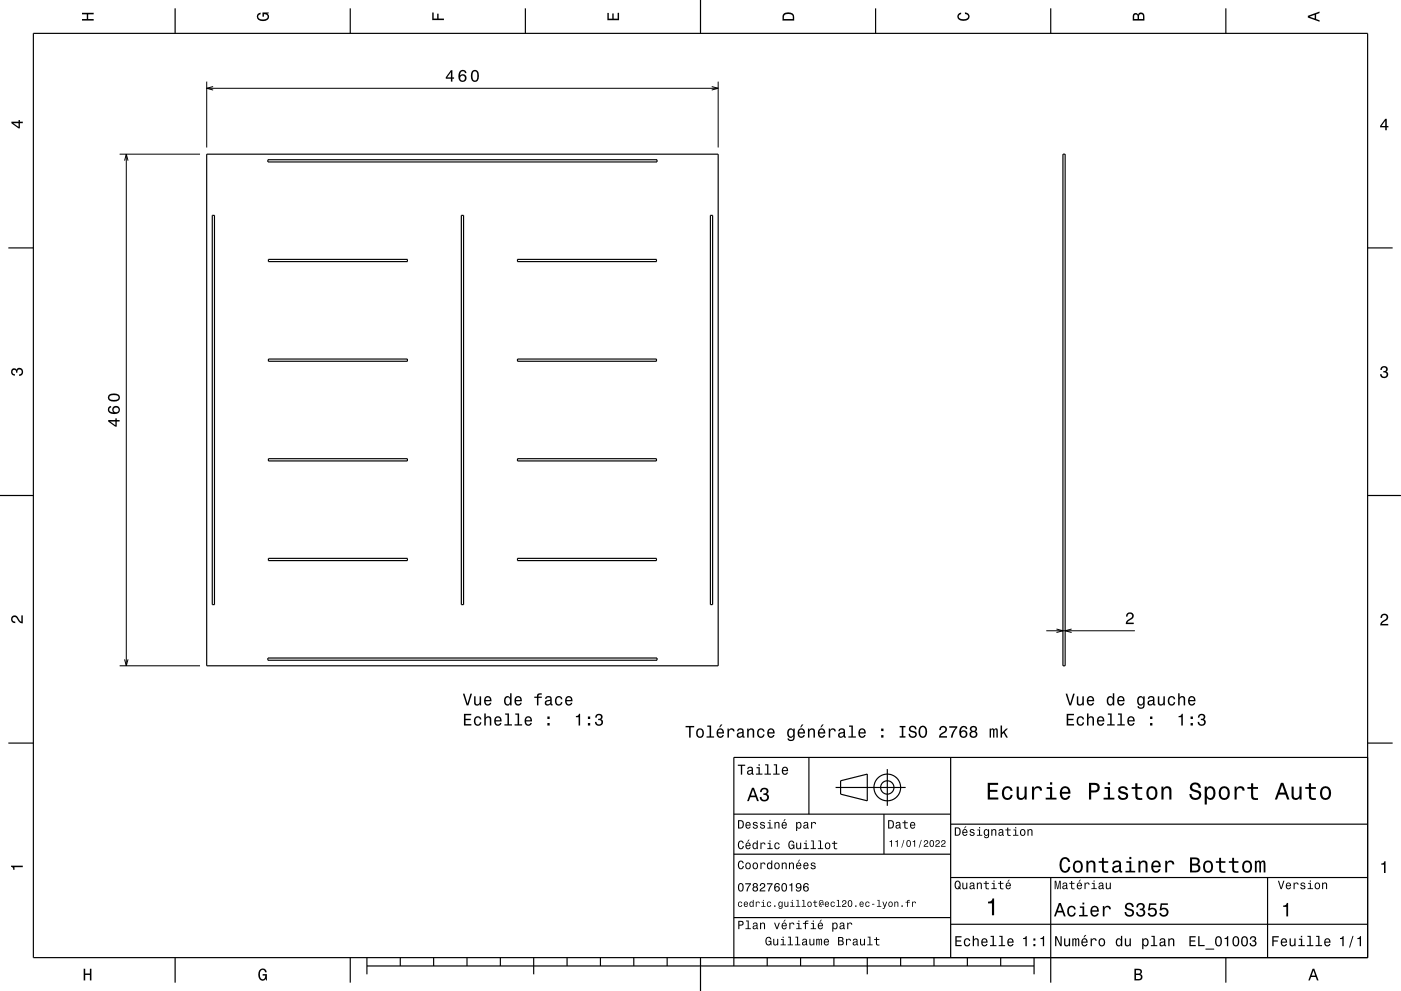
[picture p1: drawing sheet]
<svg xmlns="http://www.w3.org/2000/svg" width="420mm" height="297mm" viewBox="0 0 420 297" stroke-linecap="round" stroke-linejoin="round" font-family="sans-serif">
<g fill="none" stroke="#000" stroke-width=".3">
<path d="M62 24.5v19.7M62 26.5h153.3M63.9 25.9l-1.9 .6 1.9 .5M213.4 25.9l1.9 .6-1.9 .5M215.3 24.5v19.7M35.9 46.2h24.1M37.3 48.1l.6-1.9 .5 1.9M37.9 46.2v153.3M35.9 199.5h24.1M37.3 197.6l.6 1.9 .5-1.9M313.7 189h26.5M316.7 188.5l2 .5-2 .6"/>
<path d="M321.3 188.5l-2 .5 2 .6"/>
</g>
<g fill="none" stroke="#000" stroke-width=".35">
<path d="M10 10h400v277h-400zM52.5 2.5v7.5M105 2.5v7.5M157.5 2.5v7.5M210 0v10M262.5 2.5v7.5M315 2.5v7.5M367.5 2.5v7.5M62 46.2h153.3v153.3h-153.3zM80.3 47.9h116.7v.6h-116.7zM318.7 46.2h.6v153.3h-.6zM2.5 74.3h7.5"/>
<path d="M63.6 64.5h.7v116.7h-.7zM80.5 77.7h41.6v.7h-41.6zM138.3 64.5h.7v116.7h-.7zM155.1 77.7h41.7v.7h-41.7zM213 64.5h.6v116.7h-.6zM410 74.3h7.5M80.5 107.6h41.6v.7h-41.6zM155.1 107.6h41.7v.7h-41.7zM80.5 137.5h41.6v.6h-41.6zM155.1 137.5h41.7v.6h-41.7zM0 148.5h10M410 148.5h10"/>
<path d="M80.5 167.3h41.6v.7h-41.6zM155.1 167.3h41.7v.7h-41.7zM80.3 197.2h116.7v.7h-116.7zM2.5 222.7h7.5M242.5 227v17M250.5 236h21M252 234l8-2v8l-8-2zM266 230.5v11M285 227v60M410 222.7h7.5M410 227h-190v62.5M220 244h65"/>
<path d="M220 256h65M265 244v12M285 247h125M220 275h65M285 277h125M285 263h125M315 263v31.5M380 263v24M52.5 287v7.5M105 287v7.5M110 289.5h200M110 287v5"/>
<path d="M120 287v2.5M130 287v2.5M140 287v2.5M150 287v2.5M160 287v5M170 287v2.5M180 287v2.5M190 287v2.5M200 287v2.5M210 287v10M230 287v2.5M240 287v2.5"/>
<path d="M250 287v2.5M260 287v5M270 287v2.5M280 287v2.5M290 287v2.5M300 287v2.5M310 287v5M367.5 287v7.5"/>
<circle cx="266" cy="236" r="4"/>
<circle cx="266" cy="236" r="2"/>
</g>
<g fill="#000">
<path d="M24.6 3.8h3.5v.5h-1.7v1.4h1.7v.5h-3.5v-.5h1.4v-1.4h-1.4z" fill-rule="evenodd"/>
<path d="M77.3 4.2l.8-.4v.5l-.3 .1a.68 .68 0 0 0-.4 .6 .68 .68 0 0 0 .4 .6 1.68 1.68 0 0 0 2.4-.6 .93 .93 0 0 0-1.1-.8v.8h-.4v-1.3h1.9v.3l-.5 .1 .4 .4a1.19 1.19 0 0 1-.9 1.7 1.9 1.9 0 0 1-2.6-1.3z" fill-rule="evenodd"/>
<path d="M129.6 3.8h.4v1.8h1.1v-1.5h.4v1.5h1.6v.4h-3.5z" fill-rule="evenodd"/>
<path d="M182.1 3.9h.4v1.7h1.1v-1.6h.4v1.6h1.2v-1.8h.4v2.3h-3.5z" fill-rule="evenodd"/>
<path d="M235 4a2.21 2.21 0 0 0-.4 2.2h3.5v-1.2a1.92 1.92 0 0 0-3.1-1zM235.3 4.4l.4-.2a1.45 1.45 0 0 1 2 .8v.7h-2.7l.1-1z" fill-rule="evenodd"/>
<path d="M287.3 4.2l.8-.4v.4l-.3 .1a.66 .66 0 0 0-.4 .6 .66 .66 0 0 0 .4 .6 1.69 1.69 0 0 0 2.5-.5 .9 .9 0 0 0-1-.8v-.5a1.24 1.24 0 0 1 1.4 1.1 1.24 1.24 0 0 1-1.1 1.4 1.93 1.93 0 0 1-2.6-1.2z" fill-rule="evenodd"/>
<path d="M339.8 4.2l-.2 2h3.5v-1.4a.98 .98 0 0 0-.7-1 .98 .98 0 0 0-1.2 .6 .84 .84 0 0 0-1.4-.2zM340.1 4.5l.4-.1 .4 .1 .1 1.2h-1zM341.6 4.4l.4-.2a.58 .58 0 0 1 .7 .7v.8h-1.2z" fill-rule="evenodd"/>
<path d="M392.1 4.7v.6l3.5 1.2v-.4l-1-.4v-1.4l1-.4v-.4zM392.6 5l1.5-.5v1z" fill-rule="evenodd"/>
<path d="M3.4 36.5v.4l2.1 1.6h.5v-1.6h.8v-.4h-.8v-.5h-.4v.5zM4 36.9h1.6v1.1z" fill-rule="evenodd"/>
<path d="M135.2 21l-1.6 2.2v.4h1.6v.9h.4v-.9h.5v-.4h-.5v-2.2zM135.2 21.6v1.6h-1.1zM138 21.2a2.4 2.4 0 0 0 .1 3.3 1.16 1.16 0 0 0 1.6-.4 1.16 1.16 0 0 0-.2-1.5 1.16 1.16 0 0 0-1.6 0 1.02 1.02 0 0 1 .8-1.3l.5 .2 .2 .4h.4a1.12 1.12 0 0 0-.7-.9 1.12 1.12 0 0 0-1.1 .2zM137.9 23.4a.75 .75 0 0 1 1.5 0 .75 .75 0 0 1-1.5 0zM141.5 21.4a2.02 2.02 0 0 0 .9 3.2 2.04 2.04 0 0 0 .9-3.2 1.11 1.11 0 0 0-1.8 0zM142 21.4h.7a2.37 2.37 0 0 1 0 2.7h-.7a2.38 2.38 0 0 1 0-2.7z" fill-rule="evenodd"/>
<path d="M415.3 35.6l-1.6 2.1v.5h1.6v.8h.4v-.8h.5v-.4h-.5v-2.2zM415.3 36.2v1.6h-1.1z" fill-rule="evenodd"/>
<path d="M3.6 110.6a.86 .86 0 0 1 1.4 .2 1.12 1.12 0 0 1 1.5-.4 1.12 1.12 0 0 1 .3 1.6l-.5 .6-.6 .1v-.5a.72 .72 0 0 0 .9-.6 .72 .72 0 0 0-.8-.8 .72 .72 0 0 0-.6 .9h-.4a.62 .62 0 0 0-.4-.8 .62 .62 0 0 0-.8 .5 .62 .62 0 0 0 .5 .7h.4l-.1 .5a1.17 1.17 0 0 1-1-.7 1.17 1.17 0 0 1 .2-1.3z" fill-rule="evenodd"/>
<path d="M414.1 110a1.01 1.01 0 0 1 1.5-.2 1.01 1.01 0 0 1 0 1.6 1.12 1.12 0 0 1 .4 1.5 1.12 1.12 0 0 1-1.6 .3l-.6-.5-.1-.6h.5a.72 .72 0 0 0 .7 .9 .72 .72 0 0 0 .7-.8 .72 .72 0 0 0-.9-.6v-.4a.62 .62 0 0 0 .8-.4 .62 .62 0 0 0-.5-.8 .62 .62 0 0 0-.7 .5v.4h-.5z" fill-rule="evenodd"/>
<path d="M32.4 125.9v.4l2.2 1.6h.4v-1.6h.9v-.4h-.9v-.5h-.4v.5zM33 126.3h1.6v1.1zM32.6 122a1.44 1.44 0 0 0 .1 1.6 1.44 1.44 0 0 0 1.6 .5 1.26 1.26 0 0 0 1.6-1 1.26 1.26 0 0 0-1.1-1.5 1.11 1.11 0 0 0-1.1 .7 1.11 1.11 0 0 0 .3 1.3 1.02 1.02 0 0 1-1.3-.8l.2-.5 .4-.2v-.4zM34.1 122.9a.75 .75 0 0 1 1.5 0 .75 .75 0 0 1-1.5 0zM32.8 118.2a1.13 1.13 0 0 0-.4 1.3 1.13 1.13 0 0 0 1 .8 1.9 1.9 0 0 0 2.6-1.2 2.03 2.03 0 0 0-3.2-.9zM32.8 118.8a2.36 2.36 0 0 1 2.7 0v.7a2.38 2.38 0 0 1-2.7 0z" fill-rule="evenodd"/>
<path d="M3.6 184.7a1.22 1.22 0 0 1 2 .8l.8 .8v-1.9h.4v2.4a2.76 2.76 0 0 1-2-1.8 .69 .69 0 0 0-1.1 .5 .69 .69 0 0 0 .9 .8v.4a1.19 1.19 0 0 1-1.2-.6 1.19 1.19 0 0 1 .2-1.4z" fill-rule="evenodd"/>
<path d="M337.9 183.8a1.18 1.18 0 0 1 1.9 .3 1.18 1.18 0 0 1-1 1.7l-.8 .8h1.9v.4h-2.4a2.76 2.76 0 0 1 1.8-2 .69 .69 0 0 0-.5-1.1 .69 .69 0 0 0-.8 .9h-.4z" fill-rule="evenodd"/>
<path d="M414.2 184.2a1.18 1.18 0 0 1 1.9 .3 1.18 1.18 0 0 1-1 1.7l-.8 .8h1.9v.4h-2.4a2.76 2.76 0 0 1 1.8-2 .69 .69 0 0 0-.5-1.1 .69 .69 0 0 0-.8 .9h-.4z" fill-rule="evenodd"/>
<path d="M139.1 213.9v3.5h2.2v-.4h-1.7v-1.2h1.5v-.4h-1.5v-1h1.7v-.5zM142.4 215a1.45 1.45 0 0 0-.3 1.7 1.45 1.45 0 0 0 1.5 .8l.6-.6 .1-.4h-.4l-.4 .6a1.02 1.02 0 0 1-1-1 1.02 1.02 0 0 1 1-1l.4 .5h.4a1.09 1.09 0 0 0-.8-.9 1.09 1.09 0 0 0-1.1 .3zM145.2 213.8v3.6h.4v-1.5a.63 .63 0 0 1 .5-.9 .63 .63 0 0 1 .7 .8v1.6h.5v-1.7a.88 .88 0 0 0-.6-1 .88 .88 0 0 0-1.1 .4v-1.3zM148.4 215a1.45 1.45 0 0 0-.2 1.7 1.45 1.45 0 0 0 1.4 .8l.7-.8h-.4l-.6 .4a.76 .76 0 0 1-.7-.9h1.8a1.17 1.17 0 0 0-.5-1.4 1.17 1.17 0 0 0-1.5 .2zM148.8 215.2l.2-.1a.67 .67 0 0 1 .7 .1 .67 .67 0 0 1 .2 .6h-1.3zM151.4 213.8v.4h.7v2.9h-.9v.3h2.3v-.3h-.9v-3.3zM154.5 213.8v.4h.7v2.9h-.9v.3h2.2v-.3h-.9v-3.3zM157.6 215a1.45 1.45 0 0 0-.3 1.7 1.45 1.45 0 0 0 1.4 .8l.7-.8h-.4l-.6 .4a.76 .76 0 0 1-.7-.9h1.8a1.16 1.16 0 0 0-.5-1.4 1.16 1.16 0 0 0-1.4 .2zM157.9 215.2l.2-.1a.67 .67 0 0 1 .7 .1 .67 .67 0 0 1 .2 .6h-1.3zM164.1 216.7v.7h.7v-.7zM164.1 214.7v.8h.7v-.8z" fill-rule="evenodd"/>
<path d="M138.8 207.9l1.1 3.5h.5l1.1-3.5h-.5l-.8 3-1-3zM142.1 208.7v1.8a.89 .89 0 0 0 .6 1 .89 .89 0 0 0 1.1-.5v.4h.4v-2.7h-.4v1.6a.65 .65 0 0 1-.4 .7 .65 .65 0 0 1-.8-.3v-2zM145.4 209a1.46 1.46 0 0 0-.2 1.6 1.46 1.46 0 0 0 1.4 .8l.7-.8h-.4l-.6 .5a.75 .75 0 0 1-.7-.9h1.7a1.17 1.17 0 0 0-.4-1.4 1.17 1.17 0 0 0-1.5 .2zM145.8 209.2l.2-.2a.67 .67 0 0 1 .7 .1 .67 .67 0 0 1 .2 .7h-1.3zM151.4 209a1.49 1.49 0 0 0-.3 1.5 1.49 1.49 0 0 0 1.3 1l.5-.5v.4h.5v-3.6h-.5v1.3a.89 .89 0 0 0-1.5-.1zM151.7 209.3a.62 .62 0 0 1 .7-.3 .62 .62 0 0 1 .5 .6 .91 .91 0 0 1 0 1 .91 .91 0 0 1-1 .4l-.3-.5zM154.5 209a1.45 1.45 0 0 0-.2 1.6 1.45 1.45 0 0 0 1.4 .8l.7-.8h-.4l-.6 .5a.75 .75 0 0 1-.7-.9h1.8a1.17 1.17 0 0 0-.5-1.4 1.17 1.17 0 0 0-1.5 .2zM154.9 209.2l.2-.2a.67 .67 0 0 1 .7 .1 .67 .67 0 0 1 .2 .7h-1.3zM160.2 208.8v.4h.8v2.2h.4v-2.2h1v-.4h-1l.1-.4 .9-.2v-.4a.95 .95 0 0 0-1 0 .95 .95 0 0 0-.4 1zM163.7 208.8l-.3 .7h.4a.55 .55 0 0 1 .7-.6 .55 .55 0 0 1 .4 .8l-.2 .1a.91 .91 0 0 0-1.3 .5 .91 .91 0 0 0 .7 1.2l.9-.5 .1 .3 .6 .1v-.3l-.3-.1v-1.6a1.02 1.02 0 0 0-1.7-.6zM163.9 210.3l1.1-.3a.77 .77 0 0 1-.2 .9 .77 .77 0 0 1-.9 .1zM166.7 209a1.45 1.45 0 0 0-.3 1.7 1.45 1.45 0 0 0 1.5 .7l.6-.5 .1-.5h-.4l-.4 .7a1.02 1.02 0 0 1-1-1.1 1.02 1.02 0 0 1 1-1l.4 .6h.4a1.09 1.09 0 0 0-.8-1 1.09 1.09 0 0 0-1.1 .4zM169.7 209a1.46 1.46 0 0 0-.3 1.6 1.46 1.46 0 0 0 1.5 .8l.7-.8h-.4l-.6 .5a.75 .75 0 0 1-.7-.9h1.7a1.17 1.17 0 0 0-.5-1.4 1.17 1.17 0 0 0-1.4 .2zM170 209.2l.3-.2a.67 .67 0 0 1 .7 .1 .67 .67 0 0 1 .2 .7h-1.3z" fill-rule="evenodd"/>
<path d="M172.6 214.6v.4h.9v2.4h.4v-3.5h-.3a.77 .77 0 0 1-1 .7zM176.2 216.7v.7h.7v-.7zM176.2 214.7v.8h.7v-.8zM178.7 214.2l-.3 .9h.5a.62 .62 0 0 1 .3-.8 .62 .62 0 0 1 .8 .3 .62 .62 0 0 1-.2 .8h-.5v.4a.74 .74 0 0 1 1 .6 .74 .74 0 0 1-.8 .9 .74 .74 0 0 1-.7-1h-.4a1.18 1.18 0 0 0 1.5 1.2 1.18 1.18 0 0 0 .6-1.8l-.3-.1a1.01 1.01 0 0 0 .1-1.6 1.01 1.01 0 0 0-1.6 .2z" fill-rule="evenodd"/>
<path d="M319.8 213.9v3.5h2.2v-.4h-1.8v-1.2h1.6v-.4h-1.6v-1h1.8v-.5zM323.1 215a1.45 1.45 0 0 0-.3 1.7 1.45 1.45 0 0 0 1.5 .8l.6-.6 .1-.4h-.4l-.4 .6a1.02 1.02 0 0 1-1-1 1.02 1.02 0 0 1 1-1l.4 .5h.4a1.09 1.09 0 0 0-.8-.9 1.09 1.09 0 0 0-1.1 .3zM325.9 213.8v3.6h.4v-1.5a.63 .63 0 0 1 .5-.9 .63 .63 0 0 1 .7 .8v1.6h.5v-1.7a.88 .88 0 0 0-.6-1 .88 .88 0 0 0-1.1 .4v-1.3zM329.1 215a1.45 1.45 0 0 0-.2 1.7 1.45 1.45 0 0 0 1.4 .8l.7-.8h-.4l-.6 .4a.76 .76 0 0 1-.7-.9h1.8a1.16 1.16 0 0 0-.5-1.4 1.16 1.16 0 0 0-1.5 .2zM329.5 215.2l.2-.1a.67 .67 0 0 1 .7 .1 .67 .67 0 0 1 .2 .6h-1.3zM332.1 213.8v.4h.7v2.9h-.9v.3h2.3v-.3h-.9v-3.3zM335.2 213.8v.4h.7v2.9h-1v.3h2.3v-.3h-.9v-3.3zM338.2 215a1.45 1.45 0 0 0-.2 1.7 1.45 1.45 0 0 0 1.4 .8l.7-.8h-.4l-.6 .4a.76 .76 0 0 1-.7-.9h1.8a1.16 1.16 0 0 0-.5-1.4 1.16 1.16 0 0 0-1.5 .2zM338.6 215.2l.2-.1a.67 .67 0 0 1 .7 .1 .67 .67 0 0 1 .2 .6h-1.3zM344.8 216.7v.7h.7v-.7zM344.8 214.7v.8h.7v-.8z" fill-rule="evenodd"/>
<path d="M319.5 207.9l1.1 3.5h.5l1.1-3.5h-.5l-.9 3-.9-3zM322.8 208.7v1.8a.89 .89 0 0 0 .6 1 .89 .89 0 0 0 1.1-.5v.4h.4v-2.7h-.4v1.6a.65 .65 0 0 1-.4 .7 .65 .65 0 0 1-.8-.3v-2zM326.1 209a1.46 1.46 0 0 0-.3 1.6 1.46 1.46 0 0 0 1.5 .8l.7-.8h-.5l-.5 .5a.75 .75 0 0 1-.7-.9h1.7a1.17 1.17 0 0 0-.5-1.4 1.17 1.17 0 0 0-1.4 .2zM326.4 209.2l.3-.2a.67 .67 0 0 1 .6 .1 .67 .67 0 0 1 .3 .7h-1.3zM332.1 209a1.49 1.49 0 0 0-.3 1.5 1.49 1.49 0 0 0 1.3 1l.5-.5v.4h.4v-3.6h-.4v1.3a.89 .89 0 0 0-1.5-.1zM332.4 209.3a.62 .62 0 0 1 .7-.3 .62 .62 0 0 1 .4 .6 .91 .91 0 0 1 .1 1 .91 .91 0 0 1-1 .4l-.3-.5zM335.2 209a1.45 1.45 0 0 0-.3 1.6 1.45 1.45 0 0 0 1.5 .8l.7-.8h-.4l-.6 .5a.76 .76 0 0 1-.7-.9h1.7a1.17 1.17 0 0 0-.5-1.4 1.17 1.17 0 0 0-1.4 .2zM335.6 209.2l.2-.2a.67 .67 0 0 1 .7 .1 .67 .67 0 0 1 .2 .7h-1.3zM341.2 209a1.49 1.49 0 0 0-.3 1.5 1.49 1.49 0 0 0 1.3 1l.5-.5a.73 .73 0 0 1-.3 1 .73 .73 0 0 1-1-.4h-.4a1.1 1.1 0 0 0 1.2 .9 1.1 1.1 0 0 0 1-1.2v-2.6h-.5v.4l-.3-.4a.89 .89 0 0 0-1.2 .3zM341.5 209.3a.63 .63 0 0 1 .7-.3 .63 .63 0 0 1 .5 .6 .92 .92 0 0 1 0 1 .92 .92 0 0 1-1 .4l-.3-.5zM344.4 208.8l-.3 .7h.4a.55 .55 0 0 1 .7-.6 .55 .55 0 0 1 .4 .8l-.2 .1a.91 .91 0 0 0-1.3 .5 .91 .91 0 0 0 .7 1.2l.9-.5 .1 .3 .6 .1v-.3l-.3-.1v-1.6a1.02 1.02 0 0 0-1.7-.6zM344.5 210.3l1.1-.3a.77 .77 0 0 1-.2 .9 .77 .77 0 0 1-.8 .1zM347.1 208.7v1.8a.89 .89 0 0 0 .6 1 .89 .89 0 0 0 1.1-.5v.4h.4v-2.7h-.4v1.6a.65 .65 0 0 1-.4 .7 .65 .65 0 0 1-.8-.3l-.1-2zM350.4 209a1.45 1.45 0 0 0-.3 1.7 1.45 1.45 0 0 0 1.6 .7l.5-.5 .1-.5h-.4l-.4 .7a1.02 1.02 0 0 1-1-1.1 1.02 1.02 0 0 1 1-1l.4 .6h.4a1.09 1.09 0 0 0-.7-1 1.09 1.09 0 0 0-1.2 .4zM353.2 207.8v3.6h.4v-1.6a.63 .63 0 0 1 .4-.7 .63 .63 0 0 1 .8 .3v2h.5v-1.8a.88 .88 0 0 0-.6-1 .88 .88 0 0 0-1.1 .5v-1.3zM356.5 209a1.46 1.46 0 0 0-.3 1.6 1.46 1.46 0 0 0 1.4 .8l.7-.8h-.4l-.6 .5a.75 .75 0 0 1-.7-.9h1.8a1.17 1.17 0 0 0-.5-1.4 1.17 1.17 0 0 0-1.4 .2zM356.8 209.2l.2-.2a.67 .67 0 0 1 .7 .1 .67 .67 0 0 1 .2 .7h-1.3z" fill-rule="evenodd"/>
<path d="M353.3 214.6v.4h.8v2.4h.5v-3.5h-.3a.77 .77 0 0 1-1 .7zM356.9 216.7v.7h.7v-.7zM356.9 214.7v.8h.7v-.8zM359.4 214.2l-.3 .9h.5a.62 .62 0 0 1 .3-.8 .62 .62 0 0 1 .8 .3 .62 .62 0 0 1-.2 .8h-.5v.4a.72 .72 0 0 1 .9 .5 .72 .72 0 0 1-.4 .9 .72 .72 0 0 1-.9-.5l-.1-.4h-.5a1.18 1.18 0 0 0 1.6 1.2 1.18 1.18 0 0 0 .5-1.8l-.2-.1a1.01 1.01 0 0 0 0-1.6 1.01 1.01 0 0 0-1.5 .2z" fill-rule="evenodd"/>
<path d="M205.5 217.6v.4h1.1v3.1h.5v-3.1h1v-.4zM209 218.6a1.45 1.45 0 0 0-.2 1.8 1.45 1.45 0 0 0 1.5 .7 1.45 1.45 0 0 0 .7-1.8 1.45 1.45 0 0 0-1.6-.9zM209.3 218.9a.67 .67 0 0 1 .7-.2 .67 .67 0 0 1 .5 .6 .93 .93 0 0 1 0 1 .93 .93 0 0 1-1 .4 1.36 1.36 0 0 1-.2-1.8zM212 217.4v.4h.7v2.9h-.9v.4h2.3v-.4h-.9v-3.3zM216.1 217.1l-.5 .9h.3l.7-.9zM215.1 218.6a1.45 1.45 0 0 0-.2 1.7 1.45 1.45 0 0 0 1.4 .8l.7-.8h-.4l-.6 .5a.76 .76 0 0 1-.7-1h1.7a1.16 1.16 0 0 0-.4-1.3 1.16 1.16 0 0 0-1.5 .1zM215.5 218.9l.2-.2a.67 .67 0 0 1 .7 .1 .67 .67 0 0 1 .2 .7h-1.3zM218.1 218.4v2.7h.4v-1.6a.66 .66 0 0 1 .4-.8 .66 .66 0 0 1 .8 .3l.1 .2h.4a.89 .89 0 0 0-.7-.9 .89 .89 0 0 0-1 .5v-.4zM221.2 218.5l-.2 .6h.4a.55 .55 0 0 1 .7-.5 .55 .55 0 0 1 .3 .8h-.2a.91 .91 0 0 0-1.3 .6 .91 .91 0 0 0 .8 1.1l.9-.4 .1 .3 .5 .1v-.4h-.2v-1.6a1.02 1.02 0 0 0-1.8-.6zM221.4 220l1.1-.3a.77 .77 0 0 1-.2 .9 .77 .77 0 0 1-.9 0zM224 218.4v2.7h.4v-1.6a.63 .63 0 0 1 .6-.9 .63 .63 0 0 1 .7 .8v1.7h.4v-1.8a.89 .89 0 0 0-.6-1 .89 .89 0 0 0-1.1 .5v-.4zM227.3 218.6a1.45 1.45 0 0 0-.3 1.7 1.45 1.45 0 0 0 1.5 .8l.6-.6 .1-.4h-.4l-.4 .6a1.01 1.01 0 0 1-1-1 1.01 1.01 0 0 1 1-1l.4 .6h.4a1.09 1.09 0 0 0-.8-1 1.09 1.09 0 0 0-1.1 .3zM230.3 218.6a1.45 1.45 0 0 0-.3 1.7 1.45 1.45 0 0 0 1.5 .8l.7-.8h-.5l-.6 .5a.76 .76 0 0 1-.6-1h1.7a1.16 1.16 0 0 0-.5-1.3 1.16 1.16 0 0 0-1.4 .1zM230.6 218.9l.3-.2a.67 .67 0 0 1 .6 .1 .67 .67 0 0 1 .3 .7h-1.3zM236.3 218.6a1.49 1.49 0 0 0-.3 1.6 1.49 1.49 0 0 0 1.3 .9l.5-.5a.73 .73 0 0 1-.3 1.1 .73 .73 0 0 1-1-.4h-.4a1.1 1.1 0 0 0 1.2 .8 1.1 1.1 0 0 0 .9-1.2v-2.5h-.4v.4l-.3-.4a.9 .9 0 0 0-1.2 .2zM236.6 218.9a.63 .63 0 0 1 .7-.2 .63 .63 0 0 1 .5 .6 .91 .91 0 0 1 0 1 .91 .91 0 0 1-1 .4l-.3-.5zM240.4 217.1l-.5 .9h.3l.7-.9zM239.4 218.6a1.45 1.45 0 0 0-.3 1.7 1.45 1.45 0 0 0 1.5 .8l.7-.8h-.4l-.6 .5a.76 .76 0 0 1-.7-1h1.7a1.16 1.16 0 0 0-.5-1.3 1.16 1.16 0 0 0-1.4 .1zM239.8 218.9l.2-.2a.67 .67 0 0 1 .7 .1 .67 .67 0 0 1 .2 .7h-1.3zM242.2 218.4v2.7h.5v-1.6a.63 .63 0 0 1 .5-.9 .63 .63 0 0 1 .7 .8v1.7h.4v-1.8a.89 .89 0 0 0-.6-1 .89 .89 0 0 0-1.1 .5v-.4zM246.4 217.1l-.5 .9h.3l.7-.9zM245.5 218.6a1.45 1.45 0 0 0-.3 1.7 1.45 1.45 0 0 0 1.5 .8l.7-.8h-.5l-.6 .5a.76 .76 0 0 1-.7-1h1.8a1.16 1.16 0 0 0-.5-1.3 1.16 1.16 0 0 0-1.4 .1zM245.8 218.9l.2-.2a.67 .67 0 0 1 .7 .1 .67 .67 0 0 1 .2 .7h-1.3zM248.4 218.4v2.7h.5v-1.6a.66 .66 0 0 1 .3-.8 .66 .66 0 0 1 .9 .3v.2h.5a.89 .89 0 0 0-.7-.9 .89 .89 0 0 0-1.1 .5v-.4zM251.6 218.5l-.3 .6h.4a.55 .55 0 0 1 .7-.5 .55 .55 0 0 1 .4 .8h-.2a.91 .91 0 0 0-1.3 .6 .91 .91 0 0 0 .7 1.1l.9-.4 .1 .3 .6 .1v-.4h-.3v-1.6a1.02 1.02 0 0 0-1.7-.6zM251.8 220l1.1-.3a.77 .77 0 0 1-.2 .9 .77 .77 0 0 1-.9 0zM254.5 217.4v.4h.7v2.9h-.9v.4h2.3v-.4h-.9v-3.3zM257.6 218.6a1.45 1.45 0 0 0-.2 1.7 1.45 1.45 0 0 0 1.4 .8l.7-.8h-.4l-.6 .5a.76 .76 0 0 1-.7-1h1.8a1.17 1.17 0 0 0-.5-1.3 1.17 1.17 0 0 0-1.5 .1zM258 218.9l.2-.2a.67 .67 0 0 1 .7 .1 .67 .67 0 0 1 .2 .7h-1.3zM264.2 220.3v.8h.7v-.8zM264.2 218.4v.7h.7v-.7zM269.7 217.6v.4h.6v2.6h-.6v.5h1.8v-.5h-.7v-2.6h.7v-.4zM272.8 217.8a1.09 1.09 0 0 0-.2 1.3 1.09 1.09 0 0 0 1.2 .5 .64 .64 0 0 1 .5 .9 .64 .64 0 0 1-1 .2l-.5-.8h-.4a1.21 1.21 0 0 0 1.4 1.3 1.21 1.21 0 0 0 .8-1.8l-.8-.3a.71 .71 0 0 1-.9-.7 .7 .7 0 0 1 .8-.5 .7 .7 0 0 1 .6 .7h.5a1.19 1.19 0 0 0-.8-1.1 1.19 1.19 0 0 0-1.2 .3zM275.7 217.9a2.03 2.03 0 0 0 .9 3.3 2.03 2.03 0 0 0 1-3.3 1.17 1.17 0 0 0-1.9 0zM276.3 218l.3-.1a1.66 1.66 0 0 1 0 2.8 1.69 1.69 0 0 1-.3-2.7zM281.9 217.9l-.3 .9h.4a.71 .71 0 0 1 .5-.8 .71 .71 0 0 1 .9 .5 .71 .71 0 0 1-.5 .8l-.3 .2a1.64 1.64 0 0 0-1.1 1.6h2.4v-.5h-1.9l.8-.8a1.17 1.17 0 0 0 1-1.6 1.17 1.17 0 0 0-1.9-.3zM284.6 217.6v.5h1.9a5.2 5.2 0 0 0-1.4 3h.5a5.3 5.3 0 0 1 1.4-3v-.5zM288.1 217.8a2.39 2.39 0 0 0 .2 3.3 1.16 1.16 0 0 0 1.5-.4 1.16 1.16 0 0 0-.2-1.5 1.16 1.16 0 0 0-1.5 0 1.03 1.03 0 0 1 .8-1.3l.4 .2 .2 .4h.5a1.11 1.11 0 0 0-.7-.9 1.11 1.11 0 0 0-1.2 .2zM288.1 220a.75 .75 0 0 1 1.4 0 .75 .75 0 0 1-1.4 0zM291 217.8l-.2 .3a.79 .79 0 0 0 .4 1.1 1.09 1.09 0 0 0-.2 1.6 1.09 1.09 0 0 0 1.6 0 1.09 1.09 0 0 0-.1-1.6 .95 .95 0 0 0 .2-1.4 .95 .95 0 0 0-1.3-.2zM291.1 220.1a.71 .71 0 0 1 1.4 0 .71 .71 0 0 1-1.4 0zM291.2 218.5a.6 .6 0 0 1 1.2 0 .6 .6 0 0 1-1.2 0zM296.7 218.4v2.7h.4v-1.8l.2-.6h.3l.1 .2v2.2h.4v-2.1l.4-.4 .2 .6v1.9h.4v-1.9a.69 .69 0 0 0-.5-.9l-.5 .4-.5-.4-.5 .3v-.2zM300 217.4v3.7h.4v-1l.5-.4 .8 1.4h.5l-1-1.7 1-1h-.6l-1.2 1.2v-2.2z" fill-rule="evenodd"/>
<path d="M221.2 229.2v.3h.9v2.7h.4v-2.7h.9v-.3zM224.3 230l-.3 .5h.4a.47 .47 0 0 1 .5-.4 .47 .47 0 0 1 .4 .6l-.2 .1a.78 .78 0 0 0-1.1 .4 .78 .78 0 0 0 .6 1l.8-.3 .1 .2 .5 .1v-.3l-.3-.1v-1.3a.87 .87 0 0 0-.6-.7 .87 .87 0 0 0-.8 .2zM224.4 231.3l.9-.3v.4a.51 .51 0 0 1-.5 .5 .51 .51 0 0 1-.5-.5zM226.8 229.9v.3h.6v1.6h-.8v.4h2v-.4h-.8v-1.9zM227.4 229.1v.4h.4v-.4zM229.4 229.1v.3h.6v2.4h-.8v.4h1.9v-.4h-.8v-2.7zM232 229.1v.3h.6v2.4h-.8v.4h1.9v-.4h-.7v-2.7zM234.6 230.1a1.24 1.24 0 0 0-.2 1.4 1.24 1.24 0 0 0 1.2 .7l.6-.7h-.3l-.6 .4a.64 .64 0 0 1-.5-.8h1.5v-.2a.96 .96 0 0 0-.5-1 .96 .96 0 0 0-1.2 .2zM234.9 230.3l.7-.2 .3 .7h-1.1z" fill-rule="evenodd"/>
<path d="M296.1 234.6v5h3.2v-.6h-2.5v-1.7h2.2v-.6h-2.2v-1.5h2.4v-.6zM300.8 236.2a2.18 2.18 0 0 0 1.2 3.6 1.51 1.51 0 0 0 1.6-1.6h-.6a.95 .95 0 0 1-.9 1 .95 .95 0 0 1-1-.9 1.6 1.6 0 0 1 .9-2.1 .86 .86 0 0 1 .9 .8h.7a1.56 1.56 0 0 0-1.1-1.3 1.56 1.56 0 0 0-1.7 .5zM304.8 235.8v2.5a1.27 1.27 0 0 0 .9 1.4 1.27 1.27 0 0 0 1.5-.7v.6h.6v-3.8h-.6v2.2a.92 .92 0 0 1-.6 1.1 .92 .92 0 0 1-1.2-.4v-2.9zM309.4 235.8v3.8h.6v-2.2a.95 .95 0 0 1 .5-1.1 .95 .95 0 0 1 1.2 .3l.1 .4h.6a1.28 1.28 0 0 0-1-1.4 1.28 1.28 0 0 0-1.4 .8v-.6zM313.8 235.9v.5h1v2.7h-1.3v.5h3.2v-.5h-1.3v-3.2zM314.8 234.4v.8h.6v-.8zM318.1 236.2a2.2 2.2 0 0 0 1.2 3.6 1.51 1.51 0 0 0 1.5-1.3h-.6l-.3 .5-.5 .2a1.08 1.08 0 0 1-1-1.3h2.5a1.66 1.66 0 0 0-.7-2 1.66 1.66 0 0 0-2.1 .3zM318.6 236.5a.94 .94 0 0 1 1.2-.2 .94 .94 0 0 1 .5 1h-1.9zM326.5 234.6v5h.6v-2.1a1.92 1.92 0 0 0 2.6-1.4 1.33 1.33 0 0 0-1.5-1.5zM327.1 235.2a1.6 1.6 0 0 1 1.8 .5 .86 .86 0 0 1 0 .9 .86 .86 0 0 1-.9 .3h-.9zM331.1 235.9v.5h1v2.7h-1.3v.5h3.3v-.5h-1.3v-3.2zM332.1 234.4v.8h.7v-.8zM335.6 235.9a1.08 1.08 0 0 0-.3 1.2 1.08 1.08 0 0 0 1 .7l1.2 .5a.91 .91 0 0 1-.8 1 .91 .91 0 0 1-1-.9h-.6a1.52 1.52 0 0 0 1.7 1.3 1.52 1.52 0 0 0 1.3-1.7l-.5-.5-1.6-.4a.76 .76 0 0 1 .6-1 .76 .76 0 0 1 .9 .7h.6a1.47 1.47 0 0 0-1-1.2 1.47 1.47 0 0 0-1.5 .3zM340.4 234.7v1.2h-1.1v.5h1.1v2.6a1.49 1.49 0 0 0 2 .7v-.5a.97 .97 0 0 1-1.4-.5v-2.3h1.4v-.5h-1.4v-1.2zM344.1 236.2a2.18 2.18 0 0 0 1.2 3.6 2.12 2.12 0 0 0 1.7-2.1 2.12 2.12 0 0 0-1.7-2.1l-.7 .2zM344.6 236.6a.96 .96 0 0 1 1-.4 .96 .96 0 0 1 .7 .8 1.59 1.59 0 0 1-1 2.2 1.67 1.67 0 0 1-.7-2.6zM348.2 235.8v3.8h.6v-2.2a.91 .91 0 0 1 .6-1.1 .91 .91 0 0 1 1.1 .5v2.8h.7v-2.5a1.27 1.27 0 0 0-.9-1.4 1.27 1.27 0 0 0-1.5 .6v-.5zM357.1 234.9a1.37 1.37 0 0 0-.3 1.5 1.37 1.37 0 0 0 1.3 .9 1.1 1.1 0 0 1 1.3 1.3 1.19 1.19 0 0 1-1.3 .5 1.19 1.19 0 0 1-.9-1.1h-.7a1.73 1.73 0 0 0 2.2 1.8 1.73 1.73 0 0 0 1-2.6l-1.1-.4a1.02 1.02 0 0 1-1.2-.9 .99 .99 0 0 1 1.1-.8 .99 .99 0 0 1 .8 1h.7a1.66 1.66 0 0 0-1-1.6 1.66 1.66 0 0 0-1.9 .4zM361.2 235.8v5.3h.6v-2.1a1.32 1.32 0 0 0 1.4 .7 1.32 1.32 0 0 0 1.1-1.1 2.15 2.15 0 0 0-1.4-3l-.6 .2-.5 .5v-.5zM362.1 236.6a.9 .9 0 0 1 .9-.4 .9 .9 0 0 1 .7 .8 1.61 1.61 0 0 1-.9 2.2 1.69 1.69 0 0 1-.7-2.6zM365.8 236.2a2.18 2.18 0 0 0 1.2 3.6 2.16 2.16 0 0 0 1.8-1.8 2.16 2.16 0 0 0-1.1-2.2h-1.4zM366.3 236.6a.96 .96 0 0 1 1-.4 .96 .96 0 0 1 .7 .8 1.59 1.59 0 0 1-1 2.2 1.67 1.67 0 0 1-.7-2.6zM370.1 235.8v3.8h.6v-2.2a.95 .95 0 0 1 .5-1.1 .95 .95 0 0 1 1.2 .3l.1 .4h.6a1.28 1.28 0 0 0-1-1.4 1.28 1.28 0 0 0-1.4 .8v-.6zM375.1 234.7v1.2h-1.1v.5h1.1v2.6a1.49 1.49 0 0 0 2 .7v-.5a.98 .98 0 0 1-1.4-.5v-2.3h1.4v-.5h-1.4v-1.2zM384 234.6l-1.8 5h.6l.6-1.5h2l.5 1.5h.7l-1.9-5zM384.4 235.3l.7 2.2h-1.5zM387.2 235.8v2.5a1.27 1.27 0 0 0 .9 1.4 1.27 1.27 0 0 0 1.5-.7v.6h.6v-3.8h-.6v2.2a.92 .92 0 0 1-.6 1.1 .92 .92 0 0 1-1.1-.4l-.1-2.9zM392.4 234.7v1.2h-1.1v.5h1.1v2.6a1.49 1.49 0 0 0 2.1 .7v-.5a.97 .97 0 0 1-1.4-.5l-.1-2.3h1.5v-.5h-1.5v-1.2zM396.1 236.2a2.18 2.18 0 0 0 1.3 3.6 2.16 2.16 0 0 0 1.7-1.8 2.16 2.16 0 0 0-1-2.2h-1.4zM396.6 236.6a.96 .96 0 0 1 1-.4 .96 .96 0 0 1 .7 .8 1.59 1.59 0 0 1-.9 2.2 1.67 1.67 0 0 1-.8-2.6z" fill-rule="evenodd"/>
<path d="M3.3 259.4h3.5v.5h-2.5v.8h-.3a.77 .77 0 0 0-.7-.9z" fill-rule="evenodd"/>
<path d="M221.2 245.8v2.5h.9a1.28 1.28 0 0 0 1-1.2 1.28 1.28 0 0 0-1-1.3zM221.6 246.1a.96 .96 0 0 1 1.1 1 .96 .96 0 0 1-1.1 .9zM223.7 246.6a.98 .98 0 0 0-.2 1.3 .98 .98 0 0 0 1.3 .3l.2-.4-.9 .3-.3-.7 1.3-.1a.8 .8 0 0 0-.5-.9 .8 .8 0 0 0-.9 .2zM223.9 246.7l.6-.1 .2 .6h-.9zM225.9 246.5l-.2 .4 .1 .3 1 .4a.43 .43 0 0 1-.4 .5 .43 .43 0 0 1-.4-.4h-.3a.7 .7 0 0 0 .9 .7 .7 .7 0 0 0 .3-1.1l-.8-.3a.38 .38 0 0 1 .3-.5 .38 .38 0 0 1 .4 .4h.3l-.4-.6zM228 246.5l-.1 .4 .1 .3 1 .4a.43 .43 0 0 1-.4 .5 .43 .43 0 0 1-.5-.4h-.3a.7 .7 0 0 0 1 .7 .7 .7 0 0 0 .2-1.1l-.7-.3a.38 .38 0 0 1 .3-.5 .38 .38 0 0 1 .4 .4h.3l-.4-.6zM230.2 246.4v.3h.5v1.3h-.7v.3h1.6v-.3h-.6v-1.6zM230.7 245.7v.4h.3v-.4zM232.2 246.4v1.9h.3v-1.1a.45 .45 0 0 1 .4-.6 .45 .45 0 0 1 .5 .5v1.2h.3v-1.3a.63 .63 0 0 0-.5-.7 .63 .63 0 0 0-.7 .4v-.3zM235.2 245.5l-.4 .6 .8-.6zM234.5 246.6a.98 .98 0 0 0-.2 1.3 .98 .98 0 0 0 1.3 .3l.3-.4-1 .3-.3-.7 1.3-.1a.8 .8 0 0 0-.4-.9 .8 .8 0 0 0-1 .2zM234.8 246.7l.5-.1 .3 .6h-1zM238.7 246.4v2.7h.3v-1.1l.1 .2a.67 .67 0 0 0 .7 .1 .67 .67 0 0 0 .4-.5 .91 .91 0 0 0 0-1.1 .91 .91 0 0 0-1-.3l-.2 .3v-.3zM239.1 246.8l.2-.2a.7 .7 0 0 1 .7 .7 .7 .7 0 0 1-.7 .7l-.3-.3zM241.1 246.5l-.2 .4h.3a.39 .39 0 0 1 .4-.3 .39 .39 0 0 1 .3 .5 .73 .73 0 0 0-.9 .3 .73 .73 0 0 0 .1 .9l.9-.2 .1 .2h.4l-.2-1.4a.73 .73 0 0 0-.5-.6 .73 .73 0 0 0-.7 .2zM241.2 247.6l.8-.3v.3a.42 .42 0 0 1-.4 .5 .42 .42 0 0 1-.5-.5zM243.1 246.4v1.9h.4l.1-1.6 .5-.1 .2 .4h.4a.64 .64 0 0 0-.5-.7 .64 .64 0 0 0-.8 .4v-.3z" fill-rule="evenodd"/>
<path d="M221.4 258.2a1.33 1.33 0 0 0-.2 1.5 1.33 1.33 0 0 0 1.3 .8l.5-1h-.3l-.4 .7a1.04 1.04 0 0 1-.8-.9 1.04 1.04 0 0 1 .6-1.1l.5 .5h.4a.85 .85 0 0 0-.6-.8 .85 .85 0 0 0-1 .3zM223.6 258.7a.98 .98 0 0 0-.1 1.4 .98 .98 0 0 0 1.4 .2 .98 .98 0 0 0 .1-1.4 .98 .98 0 0 0-1.4-.2zM223.9 258.9l.1-.1a.71 .71 0 0 1 .8 .7 .71 .71 0 0 1-.8 .7l-.2-.4zM225.8 258.7a.98 .98 0 0 0-.1 1.4 .98 .98 0 0 0 1.3 .2 .98 .98 0 0 0 .2-1.4 .98 .98 0 0 0-1.4-.2zM226 258.9l.2-.1a.71 .71 0 0 1 .7 .7 .71 .71 0 0 1-.7 .7l-.3-.4zM228 258.5v2h.3l.1-1.6 .5-.1 .3 .3h.3a.64 .64 0 0 0-.5-.6 .64 .64 0 0 0-.7 .4v-.4zM230.1 258.7l-.2 .4a.91 .91 0 0 0 .1 1 .91 .91 0 0 0 1 .3l.2-.2v.3h.3v-2.6h-.3v.9l-.6-.3zM230.4 258.9l.1-.1a.7 .7 0 0 1 .7 .7 .7 .7 0 0 1-.7 .7l-.2-.4zM232.3 258.7a.98 .98 0 0 0-.1 1.4 .98 .98 0 0 0 1.3 .2 .98 .98 0 0 0 .2-1.4 .98 .98 0 0 0-1.4-.2zM232.5 258.9l.2-.1a.71 .71 0 0 1 .7 .7 .71 .71 0 0 1-.7 .7l-.3-.4zM234.4 258.5v2h.3v-1.1a.45 .45 0 0 1 .3-.7 .45 .45 0 0 1 .5 .6v1.2h.4v-1.3a.63 .63 0 0 0-.5-.7 .63 .63 0 0 0-.7 .3v-.3zM236.5 258.5v2h.3v-1.1a.45 .45 0 0 1 .4-.7 .45 .45 0 0 1 .5 .6v1.2h.3v-1.3a.64 .64 0 0 0-.4-.7 .64 .64 0 0 0-.8 .3v-.3zM239.5 257.7l-.3 .6 .7-.6zM238.9 258.7a.98 .98 0 0 0-.3 1.4 .98 .98 0 0 0 1.3 .3l.3-.5-.9 .3-.3-.6 1.2-.2a.8 .8 0 0 0-.4-.8 .8 .8 0 0 0-.9 .1zM239.1 258.9l.5-.1 .3 .5h-.9zM241 258.7a.98 .98 0 0 0-.2 1.3 .98 .98 0 0 0 1.3 .4l.3-.5-1 .3-.3-.6 1.3-.2a.8 .8 0 0 0-.4-.8 .8 .8 0 0 0-1 .1zM241.3 258.9l.5-.1 .3 .5h-1zM243.2 258.6l-.2 .4 .2 .4 1 .4a.43 .43 0 0 1-.4 .5 .43 .43 0 0 1-.5-.4h-.3a.7 .7 0 0 0 1 .7 .7 .7 0 0 0 .2-1.2l-.8-.2a.38 .38 0 0 1 .3-.5 .38 .38 0 0 1 .5 .3h.3l-.4-.5z" fill-rule="evenodd"/>
<path d="M221.4 252.2a1.33 1.33 0 0 0-.2 1.5 1.33 1.33 0 0 0 1.3 .8l.5-1h-.3l-.4 .7a1.04 1.04 0 0 1-.8-.9 1.04 1.04 0 0 1 .6-1.1l.5 .5h.4a.85 .85 0 0 0-.6-.8 .85 .85 0 0 0-1 .3zM224.4 251.7l-.4 .6 .7-.6zM223.7 252.7a.98 .98 0 0 0-.2 1.3 .98 .98 0 0 0 1.3 .4l.2-.5-.9 .3-.3-.6 1.3-.2a.8 .8 0 0 0-.5-.8 .8 .8 0 0 0-.9 .1zM223.9 252.9l.6-.1 .2 .5h-.9zM225.8 252.7l-.2 .4a.91 .91 0 0 0 0 1 .91 .91 0 0 0 1 .3l.3-.2v.3h.3v-2.6h-.3v.9l-.6-.3zM226 252.9l.2-.1a.7 .7 0 0 1 .7 .7 .7 .7 0 0 1-.7 .7l-.3-.4zM228 252.5v2h.3l.1-1.6 .5-.1 .3 .3h.3a.64 .64 0 0 0-.5-.6 .64 .64 0 0 0-.7 .4v-.4zM230.2 252.6v.3h.5v1.3h-.7v.3h1.6v-.3h-.6v-1.6zM230.7 251.9v.3h.3v-.3zM232.3 252.7a.98 .98 0 0 0-.1 1.4 .98 .98 0 0 0 1.3 .2l.2-.5h-.3l-.3 .4a.69 .69 0 0 1-.7-.7 .69 .69 0 0 1 .9-.6l.1 .3h.3a.78 .78 0 0 0-.5-.7 .78 .78 0 0 0-.9 .2zM236.6 252.3a1.36 1.36 0 0 0 .8 2.2l.5-.4 .3 .4v-1.4h-.9v.3h.5l-.1 .6a.49 .49 0 0 1-.9 0l-.1-.8a.8 .8 0 0 1 .6-1l.5 .5h.3a.85 .85 0 0 0-.6-.8 .85 .85 0 0 0-.9 .4zM238.7 252.5v1.3a.63 .63 0 0 0 .4 .7 .63 .63 0 0 0 .8-.3v.3h.3v-2h-.3l-.1 1.4-.5 .4-.3-.3v-1.5zM241 252.6v.3h.5v1.3h-.6v.3h1.6v-.3h-.7v-1.6zM241.5 251.9v.3h.3v-.3zM243.2 251.9v.2h.5v2.1h-.7v.3h1.6v-.3h-.6v-2.3zM245.3 251.9v.2h.5v2.1h-.6v.3h1.6v-.3h-.7v-2.3zM247.5 252.7a.98 .98 0 0 0-.2 1.4 .98 .98 0 0 0 1.4 .2 .98 .98 0 0 0 .2-1.4 .98 .98 0 0 0-1.4-.2zM247.7 252.9l.2-.1a.71 .71 0 0 1 .7 .7 .71 .71 0 0 1-.7 .7l-.3-.4zM250 252v.6h-.6v.3h.6v1.3a.74 .74 0 0 0 1 .3v-.3l-.7-.1v-.3v-.9h.7v-.3h-.7v-.6z" fill-rule="evenodd"/>
<path d="M225.4 236.1l-1.4 4h.5l.4-1.2h1.6l.5 1.2h.5l-1.5-4zM225.7 236.7l.7 1.7h-1.3zM228.2 236.4l-.4 1h.6a.71 .71 0 0 1 .3-.9 .71 .71 0 0 1 .9 .3 .71 .71 0 0 1-.2 1h-.5v.4a.82 .82 0 0 1 1 .5 .82 .82 0 0 1-.5 1.1 .82 .82 0 0 1-1.1-.6v-.4h-.5a1.34 1.34 0 0 0 1.7 1.4 1.34 1.34 0 0 0 .7-2.1l-.3-.1a1.11 1.11 0 0 0 .3-1.6 1.11 1.11 0 0 0-1.6-.2z" fill-rule="evenodd"/>
<path d="M266.2 245.8v2.5h.9a1.28 1.28 0 0 0 1-1.2 1.28 1.28 0 0 0-1-1.3zM266.6 246.1a.96 .96 0 0 1 1.1 1 .96 .96 0 0 1-1.1 .9zM268.7 246.5l-.2 .4h.3a.39 .39 0 0 1 .5-.3 .39 .39 0 0 1 .3 .5 .73 .73 0 0 0-1 .3 .73 .73 0 0 0 .2 .9l.9-.2v.2h.4l-.2-1.4a.73 .73 0 0 0-.4-.6 .73 .73 0 0 0-.8 .2zM268.8 247.6l.8-.3v.3a.42 .42 0 0 1-.4 .5 .42 .42 0 0 1-.4-.5zM271.1 245.9v.5h-.5v.3h.5v1.3a.74 .74 0 0 0 1 .4v-.3l-.6-.1-.1-.4v-.9h.7v-.3h-.7v-.5zM273 246.6a.98 .98 0 0 0-.2 1.3 .98 .98 0 0 0 1.3 .3l.3-.4-1 .3-.3-.7 1.3-.1a.8 .8 0 0 0-.4-.9 .8 .8 0 0 0-1 .2zM273.3 246.7l.5-.1 .3 .6h-1z" fill-rule="evenodd"/>
<path d="M266.7 252.1v.3h.4v1.4h.3v-2zM268.4 252.1v.3h.5v1.4h.2v-2zM270.9 251.7l-.7 2.3h.2l.7-2.3zM271.9 252l-.2 .3a.91 .91 0 0 0 0 1.1 .91 .91 0 0 0 1 .4 1.05 1.05 0 0 0 .4-1.2 1.05 1.05 0 0 0-1-.8zM272.2 252.1a.81 .81 0 0 1 .7 .7 .81 .81 0 0 1-.5 .8l-.4-.5zM273.6 252.1v.3h.5v1.4h.2v-2zM276.1 251.7l-.7 2.3h.2l.7-2.3zM277.1 251.9l-.2 .6h.3a.43 .43 0 0 1 .4-.5 .43 .43 0 0 1 .5 .5 .43 .43 0 0 1-.6 .4l-.4 .3-.2 .6h1.4v-.3l-1.1-.1a1.07 1.07 0 0 0 .9-1.5l-.5-.1zM278.8 252l-.2 .8a.81 .81 0 0 0 .7 1 1.02 1.02 0 0 0 .8-1.1 1.02 1.02 0 0 0-1.1-.9zM279.1 252.1a.81 .81 0 0 1 .7 .7 .81 .81 0 0 1-.5 .8l-.4-.5zM280.6 251.9l-.2 .6h.3a.43 .43 0 0 1 .4-.5 .43 .43 0 0 1 .4 .5 .43 .43 0 0 1-.5 .4l-.5 .3-.1 .6h1.3v-.3l-1-.1a1.06 1.06 0 0 0 .9-1.5l-.5-.1zM282.3 251.9l-.2 .6h.3a.43 .43 0 0 1 .5-.5 .43 .43 0 0 1 .4 .5 .43 .43 0 0 1-.6 .4l-.4 .3-.2 .6h1.4v-.3l-1-.1a1.07 1.07 0 0 0 .8-1.5l-.5-.1z" fill-rule="evenodd"/>
<path d="M286.2 248v2.5h.9a1.28 1.28 0 0 0 1-1.3 1.28 1.28 0 0 0-1-1.2zM286.6 248.3a.96 .96 0 0 1 1.1 .9 .96 .96 0 0 1-1.1 1zM289.4 247.7l-.4 .6 .7-.6zM288.7 248.7a.98 .98 0 0 0-.2 1.3 .98 .98 0 0 0 1.3 .4l.2-.5-.9 .3-.3-.6 1.3-.2a.8 .8 0 0 0-.5-.8 .8 .8 0 0 0-.9 .1zM288.9 248.9l.6-.1 .2 .5h-.9zM290.9 248.6l-.2 .4 .1 .4 1 .4a.43 .43 0 0 1-.4 .5 .43 .43 0 0 1-.4-.4h-.3a.7 .7 0 0 0 .9 .7 .7 .7 0 0 0 .3-1.2l-.8-.2a.38 .38 0 0 1 .3-.5 .38 .38 0 0 1 .4 .4l.3-.1-.4-.5zM293 248.6v.3h.5v1.3h-.7v.3h1.7v-.3h-.7v-1.6zM293.5 247.9v.3h.3v-.3zM295.1 248.7l-.2 .4a.91 .91 0 0 0 .1 1 .91 .91 0 0 0 1 .3l.2-.2a.52 .52 0 0 1-.2 .7 .52 .52 0 0 1-.7-.3h-.3a.78 .78 0 0 0 .9 .6 .78 .78 0 0 0 .6-.8v-1.9h-.3v.3l-.6-.3zM295.4 248.9l.1-.1a.7 .7 0 0 1 .7 .7 .7 .7 0 0 1-.7 .7l-.2-.4zM297.2 248.5v2h.3v-1.4l.5-.3 .3 .2 .1 1.5h.3v-1.3a.63 .63 0 0 0-.5-.7 .63 .63 0 0 0-.7 .3v-.3zM299.6 248.6l-.2 .5h.3a.39 .39 0 0 1 .4-.4 .39 .39 0 0 1 .3 .6 .73 .73 0 0 0-.9 .2 .73 .73 0 0 0 .1 1l.9-.3 .1 .2 .4 .1-.2-1.4a.73 .73 0 0 0-1.2-.5zM299.7 249.7l.8-.2v.3a.42 .42 0 0 1-.4 .5 .42 .42 0 0 1-.5-.5zM301.9 248v.6h-.5v.3h.5l.1 1.3a.75 .75 0 0 0 1 .3v-.3l-.7-.1v-.3v-.9h.7v-.3h-.7v-.6zM303.8 248.6v.3h.5v1.3h-.6v.3h1.6v-.3h-.6v-1.6zM304.3 247.9v.3h.4v-.3zM306 248.7a.98 .98 0 0 0-.2 1.4 .98 .98 0 0 0 1.4 .2 .98 .98 0 0 0 .2-1.4 .98 .98 0 0 0-1.4-.2zM306.2 248.9l.2-.1a.71 .71 0 0 1 .7 .7 .71 .71 0 0 1-.7 .7l-.3-.4zM308 248.5v2h.3l.1-1.4 .5-.3 .3 .2v1.5h.3v-1.3a.63 .63 0 0 0-.4-.7 .63 .63 0 0 0-.8 .3v-.3z" fill-rule="evenodd"/>
<path d="M318.1 257.5a3.2 3.2 0 0 0 .5 3.9 1.63 1.63 0 0 0 2.3-1.6h-.6a1.05 1.05 0 0 1-1.4 1.1 2.67 2.67 0 0 1 0-3.4 .92 .92 0 0 1 1.3 .8h.6a1.53 1.53 0 0 0-1-1.4 1.53 1.53 0 0 0-1.7 .6zM322 258.4a1.96 1.96 0 0 0 1.1 3.2 1.91 1.91 0 0 0 1.5-1.9 1.91 1.91 0 0 0-1.5-1.8zM322.4 258.7a.86 .86 0 0 1 1-.3 .86 .86 0 0 1 .6 .7 1.43 1.43 0 0 1-.9 2 1.51 1.51 0 0 1-.7-2.4zM325.7 258v3.5h.6v-2a.82 .82 0 0 1 .5-1 .82 .82 0 0 1 1 .4v2.6h.6v-2.3a1.14 1.14 0 0 0-.8-1.3 1.14 1.14 0 0 0-1.4 .6v-.5zM330.4 257.1v1h-1v.5h1v2.3a1.34 1.34 0 0 0 1.8 .7v-.5a.87 .87 0 0 1-1.3-.5v-2h1.3v-.5h-1.3v-1zM333.9 258.2l-.4 .8h.5a.71 .71 0 0 1 .9-.7 .71 .71 0 0 1 .5 1l-.3 .1a1.26 1.26 0 0 0-1.4 .4 1.26 1.26 0 0 0 0 1.5 1.36 1.36 0 0 0 1.9-.3l.1 .4 .7 .1v-.5h-.3v-2.1a1.31 1.31 0 0 0-2.2-.7zM334.1 260.1l1.4-.4a.99 .99 0 0 1-.3 1.1 .99 .99 0 0 1-1.1 .1zM337.7 258.1v.5h.9v2.4h-1.2v.5h2.9v-.5h-1.2v-2.9zM338.6 256.8v.7h.6v-.7zM341.3 258v3.5h.6v-2a.82 .82 0 0 1 .5-1 .82 .82 0 0 1 1 .4v2.6h.6v-2.3a1.14 1.14 0 0 0-.8-1.3 1.14 1.14 0 0 0-1.4 .6v-.5zM345.5 258.4a1.98 1.98 0 0 0 1 3.2 1.36 1.36 0 0 0 1.4-1.1h-.5l-.3 .4-.5 .2a.97 .97 0 0 1-.9-1.2h2.3a1.5 1.5 0 0 0-.6-1.8 1.5 1.5 0 0 0-1.9 .3zM346 258.6a.85 .85 0 0 1 1-.1 .85 .85 0 0 1 .4 .9h-1.7zM349.3 258v3.5h.6v-2a.85 .85 0 0 1 .5-1 .85 .85 0 0 1 1 .3l.1 .3h.5a1.15 1.15 0 0 0-.8-1.2 1.15 1.15 0 0 0-1.4 .7v-.6zM356.8 257v4.5h1.7a1.26 1.26 0 0 0 1.3-1 1.26 1.26 0 0 0-.7-1.5 1.1 1.1 0 0 0 .5-1.3 1.1 1.1 0 0 0-1.2-.7zM357.4 257.5h.9a.68 .68 0 0 1 .8 .7 .68 .68 0 0 1-.9 .6h-.8zM357.4 259.4h.9a.78 .78 0 0 1 1 .7 .78 .78 0 0 1-.9 .8h-1zM361.1 258.4a1.96 1.96 0 0 0 1.1 3.2 1.91 1.91 0 0 0 1.5-1.9 1.91 1.91 0 0 0-1.5-1.8zM361.5 258.7a.86 .86 0 0 1 .9-.3 .86 .86 0 0 1 .6 .7 1.43 1.43 0 0 1-.8 2 1.51 1.51 0 0 1-.7-2.4zM365.5 257.1v1h-1v.5h1v2.3a1.35 1.35 0 0 0 1.9 .7v-.5a.88 .88 0 0 1-1.3-.5v-2h1.3v-.5h-1.3v-1zM369.4 257.1v1h-1v.5h1v2.3a1.34 1.34 0 0 0 1.9 .7v-.5a.87 .87 0 0 1-1.3-.5v-2h1.3v-.5h-1.3v-1zM372.8 258.4a1.96 1.96 0 0 0 1.1 3.2 1.91 1.91 0 0 0 1.5-1.9 1.91 1.91 0 0 0-1.5-1.8zM373.2 258.7a.86 .86 0 0 1 .9-.3 .86 .86 0 0 1 .6 .7 1.43 1.43 0 0 1-.8 2 1.5 1.5 0 0 1-.7-2.4zM376.2 258v3.5h.5l.1-2.7 .2-.4h.4l.1 .3v2.8h.5l.1-2.7 .4-.5 .3 .2v.5v2.5h.6v-2.4a.9 .9 0 0 0-.7-1.2l-.7 .5-.7-.5-.6 .5v-.4z" fill-rule="evenodd"/>
<path d="M221.4 265l-.1 .4a1.36 1.36 0 0 0 .8 1.8 1.4 1.4 0 0 0 .8-1.3 1.4 1.4 0 0 0-.8-1.3zM221.8 265l.3-.1a1.22 1.22 0 0 1 0 2l-.5-.5v-.9zM223.4 264.7v.3h1.4l-.9 1.6-.1 .6h.3l1-2.5zM225.9 264.8l-.2 .7 .3 .3a.78 .78 0 0 0-.2 1.2 .78 .78 0 0 0 1.2 0 .78 .78 0 0 0-.1-1.2 .72 .72 0 0 0 0-1.1 .72 .72 0 0 0-1 .1zM225.9 266.5a.51 .51 0 0 1 1 0 .51 .51 0 0 1-1 0zM226 265.3a.42 .42 0 0 1 .8 0 .42 .42 0 0 1-.8 0zM228 264.9l-.2 .6h.3a.5 .5 0 0 1 .4-.6 .5 .5 0 0 1 .6 .4 .5 .5 0 0 1-.4 .6l-.8 .6-.2 .7h1.7v-.4h-1.3l.6-.5a.83 .83 0 0 0 .6-1.2 .83 .83 0 0 0-1.3-.2zM229.9 264.7v.3h1.4l-.9 1.6-.1 .6h.3l1-2.5zM232.4 264.8a1.72 1.72 0 0 0 .2 2.3 .83 .83 0 0 0 1.1-.2 .83 .83 0 0 0-.2-1.1 .83 .83 0 0 0-1.1 0 .74 .74 0 0 1 .6-.9l.5 .4h.3a.8 .8 0 0 0-.5-.6 .8 .8 0 0 0-.9 .1zM232.4 266.4a.55 .55 0 0 1 1.1 0 .55 .55 0 0 1-1.1 0zM234.5 265a1.44 1.44 0 0 0 .6 2.2 1.4 1.4 0 0 0 .9-1.3 1.4 1.4 0 0 0-.9-1.3zM234.9 265l.2-.1a1.22 1.22 0 0 1 0 2l-.5-.5v-.9zM236.6 265.1v.3h.6v1.8h.3v-2.6zM238.8 264.9a.82 .82 0 0 0 0 1.2 .82 .82 0 0 0 1.1-.1 .73 .73 0 0 1-.6 .9l-.4-.4h-.3a.94 .94 0 0 0 1.2 .6 .94 .94 0 0 0 .5-1.3 .93 .93 0 0 0-.4-1 .93 .93 0 0 0-1.1 .1zM238.9 265.5a.55 .55 0 0 1 1.1 0 .55 .55 0 0 1-1.1 0zM241.1 264.8a1.71 1.71 0 0 0 .1 2.3 .83 .83 0 0 0 1.1-.2 .83 .83 0 0 0-.1-1.1 .83 .83 0 0 0-1.1 0 .74 .74 0 0 1 .6-.9l.4 .4h.4a.8 .8 0 0 0-.6-.6 .8 .8 0 0 0-.8 .1zM241.1 266.4a.53 .53 0 0 1 1 0 .53 .53 0 0 1-1 0z" fill-rule="evenodd"/>
<path d="M221.3 276v2.5h.4v-1.1a.8 .8 0 0 0 1.2-.4 .8 .8 0 0 0-.7-1zM221.7 276.3h.4a.43 .43 0 0 1 .5 .4 .43 .43 0 0 1-.5 .4h-.4zM223.6 275.9v.3h.5v2h-.6v.3h1.6v-.3h-.6v-2.3zM225.9 276.6l-.2 .5h.3a.39 .39 0 0 1 .5-.4 .39 .39 0 0 1 .2 .6 .73 .73 0 0 0-.9 .2 .73 .73 0 0 0 .1 1l.9-.3 .1 .2 .4 .1-.2-1.4a.73 .73 0 0 0-1.2-.5zM226 277.7l.8-.2v.3a.42 .42 0 0 1-.4 .5 .42 .42 0 0 1-.5-.5zM227.8 276.5v2h.4v-1.4l.5-.3 .3 .2v1.5h.3v-1.3a.63 .63 0 0 0-.4-.7 .63 .63 0 0 0-.8 .3v-.3zM232 276.5l.8 2h.3l.7-2h-.3l-.6 1.6-.5-1.6zM235.2 275.7l-.4 .6 .8-.6zM234.5 276.7a.98 .98 0 0 0-.2 1.3 .98 .98 0 0 0 1.3 .4l.3-.5-1 .3-.3-.6 1.3-.2a.8 .8 0 0 0-.4-.8 .8 .8 0 0 0-1 .1zM234.8 276.9l.5-.1 .3 .5h-1zM236.6 276.5v2h.4l.1-1.6 .5-.1 .2 .3h.3a.64 .64 0 0 0-.4-.6 .64 .64 0 0 0-.8 .4v-.4zM238.8 276.6v.3h.5v1.3h-.6v.3h1.6v-.3h-.6v-1.6zM239.3 275.9v.3h.4v-.3zM240.7 276.6v.3h.6v1.6h.3v-1.6h.7v-.3h-.7v-.3l.7-.1v-.3h-.6l-.4 .3v.4zM243.2 276.6v.3h.5v1.3h-.7v.3h1.6v-.3h-.6v-1.6zM243.7 275.9v.3h.3v-.3zM246.1 275.7l-.4 .6 .7-.6zM245.4 276.7a.98 .98 0 0 0-.2 1.3 .98 .98 0 0 0 1.2 .4l.3-.5-.9 .3-.3-.6 1.2-.2a.8 .8 0 0 0-.4-.8 .8 .8 0 0 0-.9 .1zM245.6 276.9l.5-.1 .3 .5h-.9zM249.5 276.5v2.7h.3v-1l.1 .1a.67 .67 0 0 0 .7 .2 .67 .67 0 0 0 .5-.6 .91 .91 0 0 0 0-1 .91 .91 0 0 0-1-.3l-.3 .2v-.3zM250 276.9l.1-.1a.7 .7 0 0 1 .7 .7 .7 .7 0 0 1-.7 .7l-.2-.4zM251.9 276.6l-.2 .5h.3a.39 .39 0 0 1 .5-.4 .39 .39 0 0 1 .3 .6 .73 .73 0 0 0-1 .2 .73 .73 0 0 0 .2 1l.8-.3 .1 .2 .4 .1-.2-1.4a.73 .73 0 0 0-1.2-.5zM252 277.7l.8-.2v.3a.42 .42 0 0 1-.4 .5 .42 .42 0 0 1-.4-.5zM254 276.5v2h.3l.1-1.6 .6-.1 .2 .3h.3a.64 .64 0 0 0-.5-.6 .64 .64 0 0 0-.7 .4v-.4z" fill-rule="evenodd"/>
<path d="M221.4 270.4a.76 .76 0 0 0-.1 1.1 .76 .76 0 0 0 1.2 0v-.3h-.2l-.2 .3a.53 .53 0 0 1-.6-.5 .53 .53 0 0 1 .7-.5l.3 .2-.4-.5zM223.1 270.4a.76 .76 0 0 0-.1 1.1 .76 .76 0 0 0 1.1 0l.1-.2-.7 .3-.3-.5 1-.1a.64 .64 0 0 0-.3-.8 .64 .64 0 0 0-.8 .2zM223.3 270.5l.5-.1 .2 .5h-.8zM224.8 270.4a.78 .78 0 0 0-.2 1 .78 .78 0 0 0 .9 .4l.2-.3v.3h.2v-2.1h-.2v.8l-.5-.3zM225 270.6l.1-.2a.56 .56 0 0 1 .6 .6 .56 .56 0 0 1-.6 .6l-.2-.3zM226.6 270.2v1.6h.2l.1-1.3 .5-.1 .4 .3a.51 .51 0 0 0-.4-.5 .51 .51 0 0 0-.6 .3v-.3zM228.3 270.3v.2h.4v1.1h-.5v.2h1.3v-.2h-.5v-1.3zM228.7 269.7v.3h.3v-.3zM230.1 270.4a.76 .76 0 0 0-.1 1.1 .76 .76 0 0 0 1.1 0l.1-.3h-.3l-.1 .3a.53 .53 0 0 1-.6-.5 .53 .53 0 0 1 .6-.5l.4 .2-.4-.5zM232.1 271.3v.5h.4v-.5zM233.5 270.4a.78 .78 0 0 0-.2 1 .78 .78 0 0 0 .9 .4l.2-.3a.42 .42 0 0 1-.2 .6 .42 .42 0 0 1-.6-.2h-.2a.63 .63 0 0 0 .7 .5 .63 .63 0 0 0 .5-.7v-1.5h-.2v.3l-.5-.3zM233.7 270.6l.1-.2a.56 .56 0 0 1 .6 .6 .56 .56 0 0 1-.6 .6l-.2-.3zM235.1 270.2v1a.51 .51 0 0 0 .4 .6 .51 .51 0 0 0 .6-.3v.3h.2v-1.6h-.2v1.1l-.4 .3-.3-.2v-1.2zM237 270.3v.2h.4v1.1h-.5v.2h1.3v-.2h-.5v-1.3zM237.4 269.7v.3h.3v-.3zM238.7 269.7v.2h.4v1.7h-.5v.2h1.3v-.2h-.5v-1.9zM240.5 269.7v.2h.4v1.7h-.6v.2h1.3v-.2h-.5v-1.9zM242.2 270.4a.76 .76 0 0 0-.1 1.2 .76 .76 0 0 0 1.2-.2l.1-.4a.68 .68 0 0 0-.4-.7 .68 .68 0 0 0-.8 .1zM242.4 270.6a.5 .5 0 0 1 .7 .4 .5 .5 0 0 1-.7 .5zM244.2 269.8v.5h-.5v.2h.5l.1 1.2 .7 .1v-.2l-.5-.1-.1-.3v-.7h.6v-.2h-.6v-.5zM245.8 269.9a1.3 1.3 0 0 0 .4 1.9l.3-.2a.49 .49 0 0 1-.8-.4v-.4a.66 .66 0 0 1 .5-.9l.4 .4a.6 .6 0 0 0-.6 .3 .6 .6 0 0 0 .1 .7l.6-.2 .3 .2-.1-.2a.97 .97 0 0 0-1-1.3zM246.1 270.7l.5-.2-.1 .5-.4 .1zM247.4 270.4a.76 .76 0 0 0-.1 1.1 .76 .76 0 0 0 1.1 0l.1-.2-.8 .3-.2-.5 1-.1a.64 .64 0 0 0-.3-.8 .64 .64 0 0 0-.8 .2zM247.6 270.5l.5-.1 .2 .5h-.8zM249.2 270.4a.76 .76 0 0 0-.1 1.1 .76 .76 0 0 0 1.1 0l.1-.3h-.3l-.1 .3a.53 .53 0 0 1-.7-.5 .53 .53 0 0 1 .7-.5l.4 .2-.4-.5zM250.9 269.7v.2h.4v1.7h-.6v.2h1.3v-.2h-.5v-1.9zM252.6 269.9l-.2 .6h.3a.43 .43 0 0 1 .4-.5 .43 .43 0 0 1 .5 .5 .43 .43 0 0 1-.6 .4l-.5 .3-.1 .6h1.4v-.3l-1.1-.1a1.07 1.07 0 0 0 .9-1.5l-.5-.1zM254.3 270l-.2 .8a.81 .81 0 0 0 .7 1 1.02 1.02 0 0 0 .8-1.1 1.02 1.02 0 0 0-1.1-.9zM254.6 270.1a.81 .81 0 0 1 .7 .7 .81 .81 0 0 1-.5 .8l-.4-.5zM256.4 271.3v.5h.4v-.5zM257.8 270.4a.76 .76 0 0 0-.1 1.1 .76 .76 0 0 0 1.1 0l.1-.2-.7 .3-.3-.5 1-.1a.64 .64 0 0 0-.3-.8 .64 .64 0 0 0-.8 .2zM258 270.5l.5-.1 .2 .5h-.8zM259.6 270.4a.76 .76 0 0 0-.1 1.1 .76 .76 0 0 0 1.1 0l.1-.3h-.3l-.1 .3a.53 .53 0 0 1-.7-.5 .53 .53 0 0 1 .7-.5l.4 .2-.4-.5zM261.4 270.9v.2h.7v-.2zM263 269.7v.2h.4v1.7h-.5v.2h1.3v-.2h-.5v-1.9zM264.5 270.2l.6 1.7-.1 .2h-.4v.3h.4l1-2.2h-.3l-.5 1.3-.4-1.3zM266.5 270.4a.76 .76 0 0 0-.1 1.2 .76 .76 0 0 0 1.2-.2v-.4a.68 .68 0 0 0-.3-.7 .68 .68 0 0 0-.8 .1zM266.7 270.6l.1-.2a.53 .53 0 0 1 .6 .6 .53 .53 0 0 1-.7 .5zM268.1 270.2v1.6h.3v-1.1l.4-.3 .2 .2 .1 1.2h.2v-1a.51 .51 0 0 0-.3-.6 .51 .51 0 0 0-.6 .3v-.3zM270.2 271.3v.5h.4v-.5zM271.5 270.3v.2h.4v1.3h.3v-1.3h.6v-.2h-.6v-.2l.6-.2v-.2h-.6l-.3 .6zM273.4 270.2v1.6h.3l.1-1.3 .4-.1 .4 .3a.51 .51 0 0 0-.4-.5 .51 .51 0 0 0-.6 .3v-.3z" fill-rule="evenodd"/>
<path d="M286.4 264.2a1.34 1.34 0 0 0-.2 1.5 1.34 1.34 0 0 0 1.2 .8l.2-.2 .3 .3 .2-.2-.3-.3a1.26 1.26 0 0 0 .2-1.4 1.26 1.26 0 0 0-1.3-.7zM286.8 264.3l.3-.1a1.21 1.21 0 0 1 .5 1.6l-.3-.2-.2 .2 .3 .3-.1 .1a1.09 1.09 0 0 1-.9-.8 1.09 1.09 0 0 1 .4-1.1zM288.5 264.5v1.3a.63 .63 0 0 0 .4 .7 .63 .63 0 0 0 .8-.3v.3h.3v-2h-.3l-.1 1.4-.4 .3-.4-.2v-1.5zM290.9 264.6l-.2 .5h.3a.39 .39 0 0 1 .5-.4 .39 .39 0 0 1 .2 .6 .73 .73 0 0 0-.9 .2 .73 .73 0 0 0 .1 1l.9-.3 .1 .2 .4 .1-.2-1.5a.73 .73 0 0 0-1.2-.4zM291 265.7l.8-.2v.3a.42 .42 0 0 1-.4 .5 .42 .42 0 0 1-.5-.5zM292.8 264.5v2h.4v-1.1a.45 .45 0 0 1 .3-.7 .45 .45 0 0 1 .5 .6v1.2h.3v-1.3a.63 .63 0 0 0-.4-.7 .63 .63 0 0 0-.8 .3v-.3zM295.4 264v.6h-.5v.3h.5l.1 1.3a.75 .75 0 0 0 1 .3v-.3l-.7-.1v-.3v-.9h.7v-.3h-.7v-.6zM297.3 264.6v.3h.5v1.3h-.6v.3h1.6v-.3h-.6v-1.6zM297.8 263.9v.3h.4v-.3zM299.8 264v.6h-.6v.3h.6v1.3a.75 .75 0 0 0 1 .3v-.3l-.6-.1-.1-.3v-.9h.7v-.3h-.7v-.6zM302.4 263.7l-.4 .6 .7-.6zM301.7 264.7a.98 .98 0 0 0-.2 1.3 .98 .98 0 0 0 1.3 .4l.2-.5-.9 .3-.3-.6 1.3-.2a.8 .8 0 0 0-.4-.8 .8 .8 0 0 0-1 .1zM301.9 264.9l.6-.1 .2 .5h-.9z" fill-rule="evenodd"/>
<path d="M296.2 270.2a1.1 1.1 0 0 0 1.3-.9h.5v5h-.6v-3.6h-1.2z" fill-rule="evenodd"/>
<path d="M317.4 270.6l-1.4 4h.5l.4-1.1h1.6l.4 1.1h.6l-1.5-4zM317.7 271.2l.7 1.8h-1.3zM320.3 271.9a1.66 1.66 0 0 0-.3 1.9 1.66 1.66 0 0 0 1.7 .9l.7-.7 .1-.5h-.5l-.1 .4a.75 .75 0 0 1-.8 .4 .75 .75 0 0 1-.6-.7 1.08 1.08 0 0 1 0-1.2 1.08 1.08 0 0 1 1-.5l.5 .7h.5a1.25 1.25 0 0 0-.9-1.1 1.25 1.25 0 0 0-1.3 .4zM323.7 271.6v.5h.8v2.1h-1v.4h2.6v-.4h-1.1v-2.6zM324.5 270.5v.6h.5v-.6zM327.2 271.9a1.77 1.77 0 0 0 .9 2.9 1.21 1.21 0 0 0 1.3-1h-.5l-.3 .4-.4 .1a.87 .87 0 0 1-.8-1.1h2a1.33 1.33 0 0 0-.5-1.5 1.33 1.33 0 0 0-1.7 .2zM327.6 272.1a.75 .75 0 0 1 .9-.1 .75 .75 0 0 1 .4 .8h-1.5zM330.6 271.5v3.1h.5v-1.7a.76 .76 0 0 1 .4-.9 .76 .76 0 0 1 1 .2v.3h.5a1.02 1.02 0 0 0-.8-1 1.02 1.02 0 0 0-1.1 .6v-.6zM337.6 270.9a1.1 1.1 0 0 0-.3 1.2 1.1 1.1 0 0 0 1.1 .7 .88 .88 0 0 1 1 1 .96 .96 0 0 1-1.1 .4 .96 .96 0 0 1-.7-.9h-.5a1.38 1.38 0 0 0 1.7 1.5 1.38 1.38 0 0 0 .9-2.1l-1.4-.5a.71 .71 0 0 1-.2-1.2 .71 .71 0 0 1 1.2 .5l.1 .3h.5a1.33 1.33 0 0 0-.8-1.2 1.33 1.33 0 0 0-1.5 .3zM341 271l-.3 .9h.5a.71 .71 0 0 1 .4-.8 .71 .71 0 0 1 .9 .3 .71 .71 0 0 1-.3 .9h-.5v.5a.82 .82 0 0 1 1 .5 .82 .82 0 0 1-.5 1 .82 .82 0 0 1-1-.5l-.1-.4h-.5a1.34 1.34 0 0 0 1.7 1.3 1.34 1.34 0 0 0 .7-2l-.3-.2a1.11 1.11 0 0 0 .3-1.6 1.11 1.11 0 0 0-1.6-.2zM344.5 270.7l-.3 2.1h.4a.91 .91 0 0 1 1.4-.2 .91 .91 0 0 1 0 1.4 .91 .91 0 0 1-1.4-.4h-.5a1.38 1.38 0 0 0 1.7 1.2 1.38 1.38 0 0 0 .9-1.9 1.38 1.38 0 0 0-2-.6l.2-1.1h1.7v-.5zM348 270.7l-.4 2.1h.5a.91 .91 0 0 1 1.4-.2 .91 .91 0 0 1-.1 1.4 .91 .91 0 0 1-1.3-.4h-.6a1.38 1.38 0 0 0 1.7 1.2 1.38 1.38 0 0 0 1-1.9 1.38 1.38 0 0 0-2-.6l.2-1.1h1.7v-.5z" fill-rule="evenodd"/>
<path d="M316.2 264v2.5h.3v-2.3l.4 2.3h.3l.5-2.3v2.3h.3v-2.5h-.5l-.4 2.2-.5-2.2zM318.7 264.6l-.2 .5h.3a.39 .39 0 0 1 .5-.4 .39 .39 0 0 1 .3 .6 .73 .73 0 0 0-1 .2 .73 .73 0 0 0 .2 1l.9-.3v.2l.4 .1-.2-1.5a.72 .72 0 0 0-.4-.5 .72 .72 0 0 0-.8 .1zM318.8 265.7l.8-.2v.3a.42 .42 0 0 1-.4 .5 .42 .42 0 0 1-.4-.5zM321.1 264v.6h-.5v.3h.5v1.3a.75 .75 0 0 0 1 .3v-.3l-.6-.1-.1-.3v-.9h.7v-.3h-.7v-.6zM323.7 263.7l-.4 .6 .8-.6zM323 264.7a.98 .98 0 0 0-.2 1.3 .98 .98 0 0 0 1.3 .4l.3-.5-1 .3-.3-.6 1.3-.2a.8 .8 0 0 0-.4-.8 .8 .8 0 0 0-1 .1zM323.3 264.9l.5-.1 .3 .5h-1zM325.1 264.5v2h.3l.2-1.6 .5-.1 .2 .3h.3a.64 .64 0 0 0-.4-.6 .64 .64 0 0 0-.8 .4v-.4zM327.3 264.6v.3h.5v1.3h-.6v.3h1.6v-.3h-.6v-1.6zM327.8 263.9v.3h.4v-.3zM329.6 264.6l-.2 .5h.3a.39 .39 0 0 1 .4-.4 .39 .39 0 0 1 .3 .6 .73 .73 0 0 0-.9 .2 .73 .73 0 0 0 .1 1l.9-.3 .1 .2 .4 .1-.2-1.5a.72 .72 0 0 0-.5-.5 .72 .72 0 0 0-.7 .1zM329.7 265.7l.8-.2v.3a.42 .42 0 0 1-.4 .5 .42 .42 0 0 1-.5-.5zM331.5 264.5v1.3a.63 .63 0 0 0 .4 .7 .63 .63 0 0 0 .8-.3v.3h.3v-2h-.3v1.4l-.5 .3-.4-.2v-1.5z" fill-rule="evenodd"/>
<path d="M383.1 264l.8 2.5h.4l.8-2.5h-.4l-.6 2.1-.7-2.1zM385.7 264.7a.98 .98 0 0 0-.2 1.3 .98 .98 0 0 0 1.3 .4l.2-.5-.9 .3-.3-.6 1.3-.2a.8 .8 0 0 0-.5-.8 .8 .8 0 0 0-.9 .1zM385.9 264.9l.6-.1 .2 .5h-.9zM387.8 264.5v2h.3l.1-1.6 .6-.1 .2 .3h.3a.64 .64 0 0 0-.5-.6 .64 .64 0 0 0-.7 .4v-.4zM390 264.6l-.1 .4 .1 .4 1 .4a.43 .43 0 0 1-.4 .5 .43 .43 0 0 1-.5-.4h-.3a.71 .71 0 0 0 1 .7 .71 .71 0 0 0 .2-1.2l-.7-.2a.38 .38 0 0 1 .3-.5 .38 .38 0 0 1 .4 .3h.3l-.4-.5zM392.2 264.6v.3h.5v1.3h-.7v.3h1.6v-.3h-.6v-1.6zM392.7 263.9v.3h.3v-.3zM394.3 264.7a.98 .98 0 0 0-.1 1.4 .98 .98 0 0 0 1.3 .2 .98 .98 0 0 0 .2-1.4 .98 .98 0 0 0-1.4-.2zM394.5 264.9l.2-.1a.71 .71 0 0 1 .7 .7 .71 .71 0 0 1-.7 .7l-.3-.4zM396.3 264.5v2h.4v-1.1a.45 .45 0 0 1 .3-.7 .45 .45 0 0 1 .5 .6v1.2h.4v-1.3a.63 .63 0 0 0-.5-.7 .63 .63 0 0 0-.7 .3v-.3z" fill-rule="evenodd"/>
<path d="M384.7 271.4a.88 .88 0 0 0 1.1-.8h.4v4h-.6v-2.8h-.9z" fill-rule="evenodd"/>
<path d="M414.1 258.8a.77 .77 0 0 0 .9-.7h.4v3.5h-.5v-2.5h-.8z" fill-rule="evenodd"/>
<path d="M25.1 290.3h.4v1.5h1.5v-1.5h.4v3.5h-.4v-1.6h-1.5v1.6h-.4z" fill-rule="evenodd"/>
<path d="M77.8 290.7a1.19 1.19 0 0 1 1.3-.4 1.19 1.19 0 0 1 .9 1.1h-.5l-.1-.3a.69 .69 0 0 0-.6-.5 .69 .69 0 0 0-.7 .4 1.69 1.69 0 0 0 .6 2.5 .93 .93 0 0 0 .8-1.1h-.8v-.5h1.3v1.9h-.2l-.1-.4-.4 .4a1.19 1.19 0 0 1-1.8-.9v-1.6z" fill-rule="evenodd"/>
<path d="M229.7 281.1a1.36 1.36 0 0 0 .9 2.2l.4-.3 .3 .3v-1.3h-.9v.3h.5l-.1 .6a.49 .49 0 0 1-.9-.1l-.1-.8a.8 .8 0 0 1 .6-1l.5 .6h.4a.85 .85 0 0 0-.6-.8 .85 .85 0 0 0-1 .3zM231.8 281.4v1.2a.63 .63 0 0 0 .4 .8 .63 .63 0 0 0 .8-.4v.3h.3v-1.9h-.3l-.1 1.4-.4 .3-.4-.3v-1.4zM234.1 281.4v.3h.5v1.3h-.6v.3h1.6v-.3h-.7v-1.6zM234.6 280.7v.4h.4v-.4zM236.3 280.7v.3h.5v2h-.7v.3h1.6v-.3h-.6v-2.3zM238.4 280.7v.3h.5v2h-.6v.3h1.6v-.3h-.6v-2.3zM240.7 281.5l-.2 .4h.3a.39 .39 0 0 1 .5-.3 .39 .39 0 0 1 .2 .5 .73 .73 0 0 0-.9 .3 .73 .73 0 0 0 .1 .9l.9-.2 .1 .2h.4l-.2-1.4a.73 .73 0 0 0-1.2-.4zM240.8 282.6l.8-.3v.3a.42 .42 0 0 1-.4 .5 .42 .42 0 0 1-.4-.5zM242.6 281.4v1.2a.63 .63 0 0 0 .5 .8 .63 .63 0 0 0 .7-.4v.3h.3v-1.9h-.3v1.4l-.5 .3-.3-.3v-1.4zM244.7 281.4v1.9h.3v-1.5l.3-.2 .1 1.7h.3v-1.5l.3-.2 .2 1.7h.2l-.1-1.9-.6 .2-.4-.3-.3 .3v-.2zM247.2 281.6a.98 .98 0 0 0-.2 1.3 .98 .98 0 0 0 1.2 .3l.3-.4-.9 .3-.3-.7 1.2-.1a.8 .8 0 0 0-.4-.9 .8 .8 0 0 0-.9 .2zM247.4 281.7l.5-.1 .3 .6h-.9zM251.2 280.8v2.5h1a.7 .7 0 0 0 .8-.5 .7 .7 0 0 0-.5-.8l.4-.6a.61 .61 0 0 0-.8-.6zM251.6 281.1h.5a.38 .38 0 0 1 .4 .4 .38 .38 0 0 1-.4 .3h-.5zM251.6 282.1h.5a.44 .44 0 0 1 .5 .5 .44 .44 0 0 1-.5 .4h-.5zM253.6 281.4v1.9h.3l.2-1.6 .5-.1 .2 .4h.3a.64 .64 0 0 0-.5-.7 .64 .64 0 0 0-.7 .4v-.3zM255.9 281.5l-.2 .4h.3a.39 .39 0 0 1 .4-.3 .39 .39 0 0 1 .3 .5 .73 .73 0 0 0-.9 .3 .73 .73 0 0 0 .1 .9l.9-.2 .1 .2h.4l-.2-1.4a.73 .73 0 0 0-1.2-.4zM256 282.6l.8-.3v.3a.42 .42 0 0 1-.4 .5 .42 .42 0 0 1-.5-.5zM257.8 281.4v1.2a.63 .63 0 0 0 .5 .8 .63 .63 0 0 0 .7-.4v.3h.3v-1.9h-.3v1.4l-.5 .3-.3-.3-.1-1.4zM260.1 280.7v.3h.5v2h-.6v.3h1.6v-.3h-.7v-2.3zM262.6 280.9v.5h-.6v.3h.6v1.3a.75 .75 0 0 0 1 .4v-.3l-.6-.1-.1-.4v-.9h.7v-.3h-.7v-.5z" fill-rule="evenodd"/>
<path d="M286.4 280.6v3h1.9v-.4h-1.5v-1h1.3v-.4h-1.3v-.9h1.5v-.3zM289.2 281.5a1.24 1.24 0 0 0-.2 1.4 1.24 1.24 0 0 0 1.3 .7l.6-.9h-.4l-.4 .6a.87 .87 0 0 1-.8-.9 .87 .87 0 0 1 .9-.9l.3 .5h.4a.94 .94 0 0 0-.7-.8 .94 .94 0 0 0-1 .3zM291.6 280.5v3.1h.4v-1.7l.6-.4 .4 .4v1.7h.4v-1.6a.76 .76 0 0 0-.5-.8 .76 .76 0 0 0-.9 .4v-1.1zM294.4 281.5a1.25 1.25 0 0 0-.2 1.4 1.25 1.25 0 0 0 1.2 .7l.6-.7h-.3l-.6 .4a.65 .65 0 0 1-.6-.8h1.6v-.2a.96 .96 0 0 0-.5-1 .96 .96 0 0 0-1.2 .2zM294.7 281.7l.6-.2 .4 .7h-1.2zM297 280.5v.3h.6v2.5h-.8v.3h1.9v-.3h-.7v-2.8zM299.6 280.5v.3h.6v2.5h-.8v.3h1.9v-.3h-.7v-2.8zM302.2 281.5a1.25 1.25 0 0 0-.2 1.4 1.25 1.25 0 0 0 1.2 .7l.6-.7h-.3l-.6 .4a.65 .65 0 0 1-.5-.8h1.5v-.2a.96 .96 0 0 0-.5-1 .96 .96 0 0 0-1.2 .2zM302.5 281.7l.7-.2 .3 .7h-1.1z" fill-rule="evenodd"/>
<path d="M306.7 281.1v.3h.7v2.2h.4v-3zM309.8 282.9v.7h.6v-.7zM309.8 281.2v.7h.6v-.7zM311.9 281.1v.3h.7v2.2h.4v-3z" fill-rule="evenodd"/>
<path d="M316.3 280.6v3h.4v-2.5l1.1 2.5h.5v-3h-.4v2.4l-1.1-2.4zM319 281.2v1.6a.76 .76 0 0 0 .5 .8 .76 .76 0 0 0 .9-.4v.4h.4v-2.4h-.4v1.7l-.6 .4-.4-.3v-1.8zM321.5 281.2v2.4h.3v-1.8l.3-.3 .2 .2v1.9h.4v-1.8l.3-.3 .2 .4v1.7h.4l-.1-2-.2-.4-.5 .1-.2 .2-.4-.3-.4 .3v-.3zM325.2 280.2l-.4 .7h.3l.6-.7zM324.4 281.5a1.25 1.25 0 0 0-.2 1.4 1.25 1.25 0 0 0 1.2 .7l.6-.7h-.3l-.6 .4a.65 .65 0 0 1-.6-.8h1.6v-.2a.96 .96 0 0 0-.5-1 .96 .96 0 0 0-1.2 .2zM324.7 281.7l.6-.2 .4 .7h-1.2zM327 281.2v2.4h.3v-1.4a.57 .57 0 0 1 .3-.6 .57 .57 0 0 1 .8 .2v.2h.4a.77 .77 0 0 0-.6-.8 .77 .77 0 0 0-.9 .4v-.4zM329.6 281.5a1.24 1.24 0 0 0-.2 1.5 1.24 1.24 0 0 0 1.3 .6 1.19 1.19 0 0 0 .6-1.7 1.19 1.19 0 0 0-1.7-.4zM329.9 281.7a.57 .57 0 0 1 .6-.2 .57 .57 0 0 1 .4 .5v.4a.69 .69 0 0 1-.9 .9l-.3-.5zM334.7 281.5a1.28 1.28 0 0 0-.2 1.3 1.28 1.28 0 0 0 1.1 .8l.4-.4v.4h.4v-3.1h-.3v1.1a.77 .77 0 0 0-1.4-.1zM335 281.7a.53 .53 0 0 1 .6-.2 .53 .53 0 0 1 .4 .5v.4a.71 .71 0 0 1-.6 .9 1.01 1.01 0 0 1-.4-1.6zM337.2 281.2v1.6a.76 .76 0 0 0 .5 .8 .76 .76 0 0 0 1-.4v.4h.3v-2.4h-.4v1.7l-.6 .4-.4-.3v-1.8zM342.4 281.2v3.3h.4v-1.3a.79 .79 0 0 0 .8 .4 .79 .79 0 0 0 .7-.7 1.09 1.09 0 0 0 0-1.2 1.09 1.09 0 0 0-1.2-.4l-.3 .3v-.4zM342.9 281.7a.54 .54 0 0 1 .6-.2 .54 .54 0 0 1 .4 .5l.1 .4a.73 .73 0 0 1-.6 .9 1.01 1.01 0 0 1-.5-1.6zM345.2 280.5v.3h.6v2.5h-.8v.3h1.9v-.3h-.7v-2.8zM347.9 281.4l-.2 .5h.3a.47 .47 0 0 1 .6-.4 .47 .47 0 0 1 .3 .6l-.2 .1a.78 .78 0 0 0-1.1 .4 .78 .78 0 0 0 .7 1l.7-.3 .1 .2 .5 .1v-.3l-.2-.1-.1-1.3a.87 .87 0 0 0-.5-.7 .87 .87 0 0 0-.9 .2zM348 282.7l1-.3v.4a.51 .51 0 0 1-.5 .5 .51 .51 0 0 1-.5-.5zM350.2 281.2v2.4h.4l.1-1.7 .5-.4 .4 .4 .1 1.7h.3v-1.6a.76 .76 0 0 0-.5-.8 .76 .76 0 0 0-.9 .4v-.4z" fill-rule="evenodd"/>
<path d="M340.1 290.3v3.5h1.3a.98 .98 0 0 0 1.1-.7 .98 .98 0 0 0-.6-1.2 .86 .86 0 0 0 .4-1 .86 .86 0 0 0-1-.6zM340.6 290.8h.7a.53 .53 0 0 1 .6 .5 .53 .53 0 0 1-.7 .5h-.6zM340.6 292.2h.7a.61 .61 0 0 1 .7 .6 .61 .61 0 0 1-.7 .6h-.7z" fill-rule="evenodd"/>
<path d="M356.6 280.6v3h1.9v-.4h-1.5v-1h1.3v-.4h-1.3v-.9h1.4v-.3zM359.2 280.6v3h1.9v-.4h-1.5v-2.6zM361.4 284.3v.3h2.6v-.3zM364.5 280.9a1.73 1.73 0 0 0 .8 2.8 1.75 1.75 0 0 0 .8-2.8 .95 .95 0 0 0-1.6 0zM365 281l.3-.1a1.46 1.46 0 0 1 0 2.4l-.5-.3-.1-.4v-1zM367.1 281.1v.3h.7v2.2h.4v-3zM369.7 280.9a1.73 1.73 0 0 0 .8 2.8 1.75 1.75 0 0 0 .8-2.8 .95 .95 0 0 0-1.6 0zM370.2 281l.3-.1a1.46 1.46 0 0 1 0 2.4l-.3-.1-.3-.6v-1zM372.3 280.9a1.73 1.73 0 0 0 .8 2.8 1.75 1.75 0 0 0 .8-2.8 .95 .95 0 0 0-1.6 0zM372.8 281l.3-.1a1.46 1.46 0 0 1 0 2.4l-.5-.3-.1-.4v-1zM374.9 280.8l-.2 .7h.4a.53 .53 0 0 1 .3-.6 .53 .53 0 0 1 .6 .2 .53 .53 0 0 1-.2 .7h-.4v.4a.64 .64 0 0 1 .9 .5 .64 .64 0 0 1-.7 .7 .64 .64 0 0 1-.6-.8h-.4a.98 .98 0 0 0 1.4 1 .98 .98 0 0 0 .2-1.6 .87 .87 0 0 0 0-1.3 .87 .87 0 0 0-1.3 .1z" fill-rule="evenodd"/>
<path d="M381.4 280.6v3h.4v-1.4h1.3v-.4h-1.3v-.9h1.6v-.3zM384.2 281.5a1.25 1.25 0 0 0-.2 1.4 1.25 1.25 0 0 0 1.2 .7l.6-.7h-.4l-.5 .4a.65 .65 0 0 1-.6-.8h1.6v-.2a.96 .96 0 0 0-.5-1 .96 .96 0 0 0-1.2 .2zM384.5 281.7l.6-.2 .4 .7h-1.2zM386.6 281.2v1.6a.76 .76 0 0 0 .5 .8 .76 .76 0 0 0 .9-.4v.4h.4v-2.4h-.4v1.7l-.6 .4-.4-.3v-1.8zM389.4 281.3v.4h.6v1.6h-.8v.3h2v-.3h-.8v-2zM390 280.5v.4h.4v-.4zM392 280.5v.3h.6v2.5h-.8v.3h1.9v-.3h-.7v-2.8zM394.6 280.5v.3h.6v2.5h-.8v.3h1.9v-.3h-.7v-2.8zM397.2 281.5a1.25 1.25 0 0 0-.2 1.4 1.25 1.25 0 0 0 1.2 .7l.6-.7h-.3l-.5 .4a.65 .65 0 0 1-.6-.8h1.5v-.2a.96 .96 0 0 0-.5-1 .96 .96 0 0 0-1.2 .2zM397.5 281.7l.7-.2 .3 .7h-1.1z" fill-rule="evenodd"/>
<path d="M393.5 290.3l-1.3 3.5h.5l.3-1h1.4l.4 1h.5l-1.3-3.5zM393.7 290.8l.6 1.6h-1.1z" fill-rule="evenodd"/>
<path d="M401.7 281.1v.3h.7v2.2h.4v-3zM405.5 280.5l-1.1 3.5h.3l1.1-3.5zM406.9 281.1v.3h.7v2.2h.4v-3z" fill-rule="evenodd"/>
</g>
</svg>
